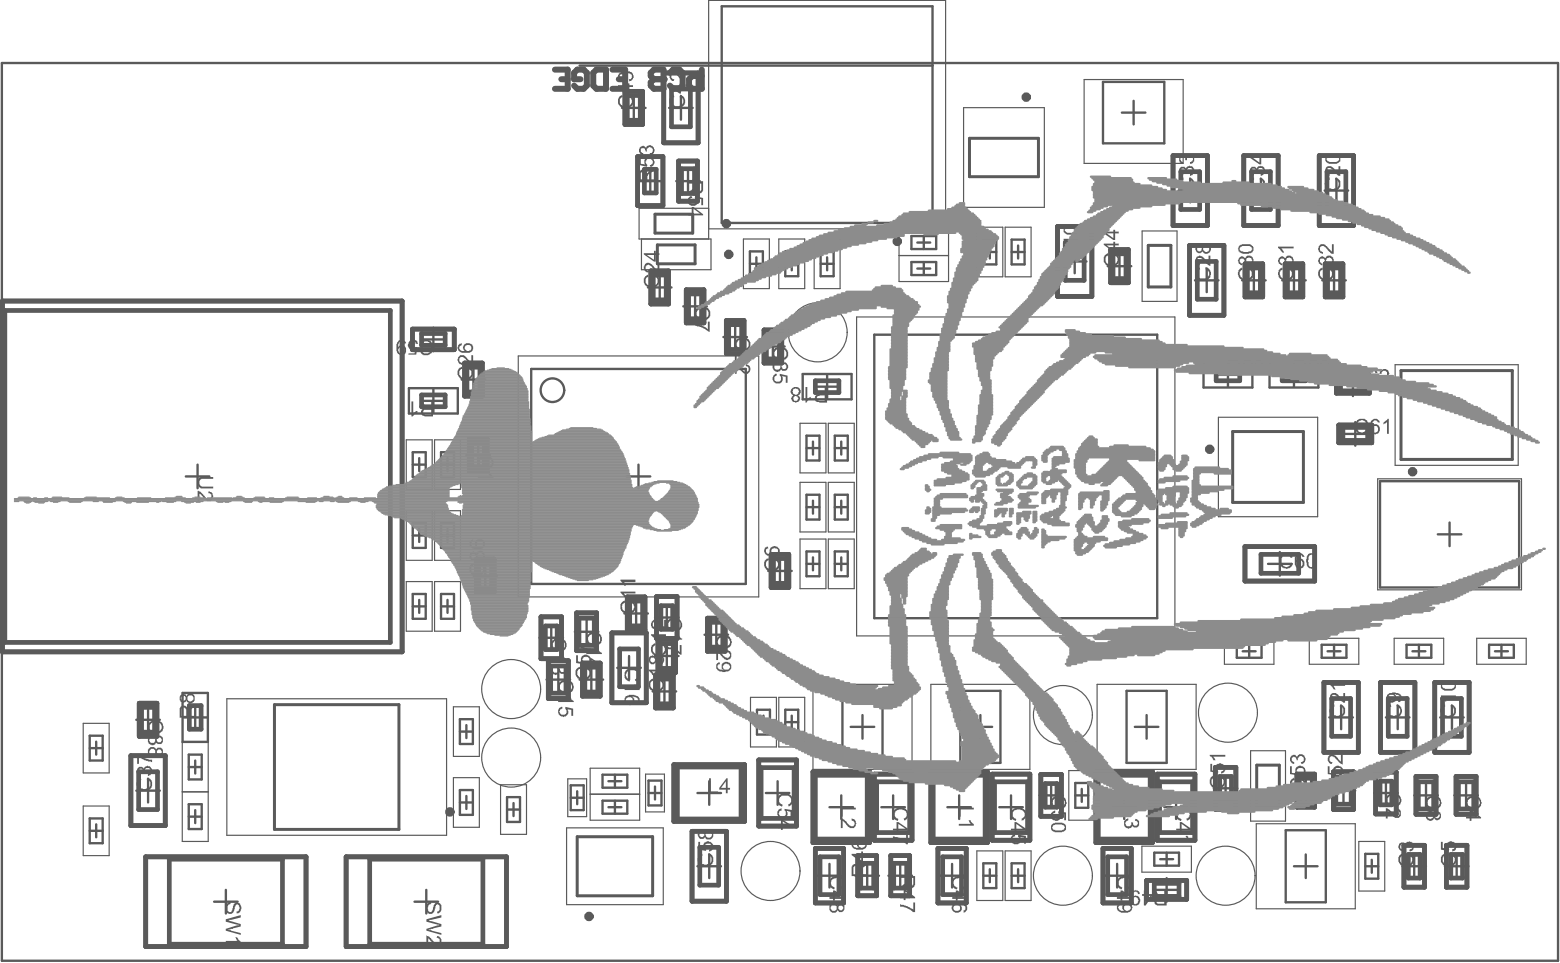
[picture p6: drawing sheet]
<svg xmlns="http://www.w3.org/2000/svg" width="220mm" height="136mm" viewBox="0 0 220 136" stroke-linecap="round" stroke-linejoin="round" font-family="sans-serif">
<g fill="none" stroke="#5a5a5a" stroke-width=".33">
<path d="M81.8 9.3h49.8M87.8 15.2h3.3M89.4 13.6v3.3M94.4 15.2h3.4M96.1 13.6v3.3M101.8 .9h29.8v30.5h-29.8zM155.6 11.6h8.7v8.6h-8.7zM158.3 15.9h3.3M160 14.2v3.3M90.1 25.5h3.3M91.8 23.9v3.3M93.1 38.9v3.3"/>
<path d="M95.4 25.5h3.3M97.1 23.9v3.3M105.8 37.2h1.8M105.8 35.5h1.8v3.5h-1.8zM106.7 36.3v1.8M110.8 37.2h1.8M110.8 35.5h1.8v3.5h-1.8zM111.7 36.3v1.8M115.8 37.2h1.8M115.8 35.5h1.8v3.5h-1.8zM116.7 36.3v1.8M128.6 33.3h3.5v1.8h-3.5z"/>
<path d="M128.6 37h3.5v1.8h-3.5zM129.4 34.2h1.9M129.4 37.9h1.9M130.4 33.3v1.8M130.4 37v1.8M138.8 35.5h1.8M138.8 33.8h1.8v3.5h-1.8zM139.7 34.6v1.9M142.8 35.5h1.8M142.8 33.8h1.8v3.5h-1.8zM143.7 34.6v1.9M150 36.9h3.3"/>
<path d="M151.7 35.2v3.3M156.3 37.5h3.3M158 35.9v3.3M166.3 26.9h3.3M168 25.2v3.3M168.6 39.5h3.3M170.3 37.9v3.3M175.3 39.5h3.3M176.3 26.9h3.3M176.9 37.9v3.3M177.9 25.2v3.3M180.9 39.5h3.4"/>
<path d="M182.6 37.9v3.3M186.6 39.5h3.3M186.9 26.9h3.3M188.2 37.9v3.3M188.6 25.2v3.3M59.5 47.9h3.3M59.5 56.5h3.3M61.2 46.2v3.3M61.2 54.9v3.3M65.1 53.5h3.4M66.8 51.9v3.3M75 52h30.2v30.4h-30.2z"/>
<path d="M91.4 40.5h3.4M96.4 43.2h3.3M98.1 41.5v3.4M102.1 47.5h3.3M103.7 45.9v3.3M107.4 48.9h3.3M109.1 47.2v3.3M115.1 54.5h3.3M116.7 52.9v3.3M123.4 47.2h39.9v40h-39.9zM171.6 52.9h3.3M173.3 51.2v3.3"/>
<path d="M180.9 52.9h3.4M182.6 51.2v3.3M189.2 54.2h3.4M190.9 52.5v3.4M191.2 59.5v3.4M26.2 67.2h3.3M27.9 65.5v3.4M58.2 75.5h1.9M58.2 65.5h1.9M58.2 63.8h1.9v3.5h-1.9zM58.2 73.8h1.9v3.5h-1.9zM59.2 64.6v1.8"/>
<path d="M59.2 74.6v1.8M62.2 75.5h1.9M62.2 65.5h1.9M62.2 73.8h1.9v3.5h-1.9zM62.2 63.8h1.9v3.5h-1.9zM63.1 64.6v1.8M63.1 74.6v1.8M65.8 64.2h3.3M67.5 62.5v3.4M68.5 79.5v3.4M88.4 67.2h3.4M90.1 65.5v3.4"/>
<path d="M110.1 78.9v3.3M113.8 79.5h1.8M113.8 63.2h1.8M113.8 71.5h1.8M113.8 61.4h1.8v3.5h-1.8zM113.8 69.8h1.8v3.5h-1.8zM113.8 77.8h1.8v3.5h-1.8zM114.7 62.3v1.8M114.7 70.6v1.8M114.7 78.6v1.8M117.8 79.5h1.8M117.8 63.2h1.8"/>
<path d="M117.8 71.5h1.8M117.8 61.4h1.8v3.5h-1.8zM117.8 69.8h1.8v3.5h-1.8zM117.8 77.8h1.8v3.5h-1.8zM118.7 62.3v1.8M118.7 70.6v1.8M118.7 78.6v1.8M178.9 79.5h3.4M180.6 77.9v3.3M189.6 61.2h3.3M194.7 67.9h19.7v15h-19.7zM202.9 75.4h3.3"/>
<path d="M204.6 73.7v3.3M20.9 99.9v3.3M27.5 99.5v3.3M58.2 85.5h1.9M58.2 83.8h1.9v3.5h-1.9zM59.2 84.6v1.8M62.2 85.5h1.9M62.2 83.8h1.9v3.5h-1.9zM63.1 84.6v1.8M66.8 81.2h3.3M76.1 89.9h3.4M77.1 95.9h3.4"/>
<path d="M77.8 88.3v3.3M78.8 94.2v3.3M81.1 89.1h3.3M81.8 95.9h3.3M82.8 87.4v3.4M83.4 94.2v3.3M87.1 94.2h3.3M88.1 86.5h3.3M88.8 92.5v3.4M89.8 84.9v3.3M92.1 97.5h3.3M92.4 92.5h3.4"/>
<path d="M92.4 87.1h3.4M93.8 95.9v3.3M94.1 85.4v3.4M94.1 90.9v3.3M99.4 89.5h3.3M101.1 87.9v3.3M108.4 80.5h3.3M118.9 97.4h5.6v10.2h-5.6zM135.5 97.4h5.7v10.2h-5.7zM159 97.4h5.6v10.2h-5.6zM174.5 90.9h3.5v1.9h-3.5zM175.4 91.9h1.8"/>
<path d="M176.3 90.9v1.9M186.5 90.9h3.5v1.9h-3.5zM187.3 91.9h1.9M188.2 90.9v1.9M189.2 99.5v3.3M197.2 99.5v3.3M198.5 90.9h3.5v1.9h-3.5zM199.3 91.9h1.8M200.2 90.9v1.9M204.9 99.5v3.3M210.1 90.9h3.5v1.9h-3.5zM211 91.9h1.8"/>
<path d="M211.9 90.9v1.9M12.7 117.2h1.8M12.7 105.5h1.8M12.7 103.8h1.8v3.5h-1.8zM12.7 115.4h1.8v3.5h-1.8zM13.6 104.6v1.8M13.6 116.3v1.8M19.2 111.5h3.4M19.2 101.5h3.4M20.9 109.8v3.4M25.9 101.2h3.3M26.6 115.2h1.9"/>
<path d="M26.6 108.2h1.9M26.6 113.4h1.9v3.5h-1.9zM26.6 106.4h1.9v3.5h-1.9zM27.5 107.3v1.8M27.5 114.3v1.8M64.9 103.2h1.8M64.9 113.2h1.8M64.9 101.4h1.8v3.5h-1.8zM64.9 111.4h1.8v3.5h-1.8zM65.8 102.3v1.8M65.8 112.3v1.8M71.5 114.2h1.9"/>
<path d="M71.5 112.4h1.9v3.5h-1.9zM72.5 113.3v1.8M80.5 112.5h1.9M80.5 110.8h1.9v3.5h-1.9zM81.4 111.6v1.8M85 109.3h3.5v1.8h-3.5zM85 112.9h3.5v1.9h-3.5zM85.9 113.8h1.8M85.9 110.2h1.8M86.8 109.3v1.8M86.8 112.9v1.9M91.5 111.8h1.8"/>
<path d="M91.5 110.1h1.8v3.5h-1.8zM92.4 110.9v1.9M98.4 111.8h3.3M100.1 110.2v3.3M106.8 101.8h1.8M106.8 100.1h1.8v3.5h-1.8zM107.7 100.9v1.9M108.1 111.8h3.3M109.7 110.2v3.3M110.8 101.8h1.8M110.8 100.1h1.8v3.5h-1.8zM111.7 100.9v1.9"/>
<path d="M117 113.8h3.4M118.7 112.2v3.3M120 102.5h3.4M121.7 100.9v3.3M124.4 113.8h3.3M126 112.2v3.3M133.7 113.8h3.3M135.3 112.2v3.3M136.7 102.5h3.3M138.3 100.9v3.3M141 113.8h3.3M142.7 112.2v3.3"/>
<path d="M146.7 112.2h3.3M148.3 110.5v3.3M151.7 112.2h1.9M151.7 110.4h1.9v3.5h-1.9zM152.6 111.3v1.8M157 113.8h3.3M158.6 112.2v3.3M160.1 102.5h3.4M161.8 100.9v3.3M164.3 113.8h3.3M166 112.2v3.3M171.3 111.2h3.3"/>
<path d="M172.9 109.5v3.3M181.4 117.1h5.7v10.2h-5.7zM182.6 111.5h3.3M184.3 109.8v3.4M187.6 101.2h3.3M187.9 111.5h3.3M189.6 109.8v3.4M193.9 111.8h3.3M195.6 110.2v3.3M195.6 101.2h3.3M199.6 112.2h3.3M201.2 110.5v3.3"/>
<path d="M203.2 101.2h3.3M205.2 112.2h3.3M206.9 110.5v3.3M30.2 127.2h3.3M31.9 125.5v3.3M58.5 127.2h3.3M60.2 125.5v3.3M98.4 122.2h3.3M100.1 120.5v3.3M115.4 123.5h3.3M117 121.8v3.4M120.7 123.5h3.3"/>
<path d="M122.4 121.8v3.4M125.4 123.5h3.3M127 121.8v3.4M132.7 123.5h3.3M134.3 121.8v3.4M138.8 123.5h1.8M138.8 121.8h1.8v3.5h-1.8zM139.7 122.6v1.8M142.8 123.5h1.8M142.8 121.8h1.8v3.5h-1.8zM143.7 122.6v1.8M156 123.5h3.3"/>
<path d="M157.6 121.8v3.4M162.9 120.3h3.5v1.8h-3.5zM163 125.5h3.3M163.7 121.2h1.8M164.6 120.3v1.8M164.6 123.8v3.4M182.6 122.2h3.3M184.3 120.5v3.3M192.7 122.2h1.8M192.7 120.4h1.8v3.5h-1.8zM193.6 121.3v1.8M197.9 122.2h3.3"/>
<path d="M199.6 120.5v3.3M203.9 122.2h3.3M205.6 120.5v3.3"/>
</g>
<g fill="none" stroke="#5a5a5a" stroke-width=".17">
<path d="M136 15.2h11.4v14h-11.4zM153 11.2h14v11.8h-14zM100 32.3h33.4v-32.2h-33.4v33.6M100 29.4h-9.8v4.3h10.1v4.3h-9.8v-4.3M104.9 33.7h3.7v7h-3.7zM109.9 33.7h3.7v7h-3.7zM114.9 33.7h3.6v7h-3.6zM126.9 36h7M126.9 32.4h7v7.3h-7zM137.8 32h3.7v7h-3.7zM141.8 32h3.7v7h-3.7zM161.2 32.6h4.9v9.9h-4.9z"/>
<path d="M73.1 50.2h34v34h-34zM112.9 59.7h3.6v7h-3.6zM116.9 59.7h3.6v7h-3.6zM120.9 44.7h44.9v45h-44.9zM171.9 58.8h14v14.1h-14zM196.9 51.4h17.3v14.2h-17.3zM57.3 62h3.7v7h-3.7zM57.3 72h3.7v7h-3.7zM61.3 72h3.7v7h-3.7zM61.3 62h3.7v7h-3.7zM112.9 68h3.6v7h-3.6zM112.9 76h3.6v7h-3.6z"/>
<path d="M116.9 68h3.6v7h-3.6zM116.9 76h3.6v7h-3.6zM194.4 67.5h20.3v15.7h-20.3zM32 98.6h31v19.2h-31zM57.3 82h3.7v7h-3.7zM61.3 82h3.7v7h-3.7zM64 99.7h3.6v7h-3.6zM105.9 98.4h3.7v6.9h-3.7zM109.9 98.4h3.7v6.9h-3.7zM114.7 96.5h14v12h-14zM131.4 96.5h13.9v12h-13.9zM154.8 96.5h14v12h-14z"/>
<path d="M172.8 90h7v3.7h-7zM184.8 90h6.9v3.7h-6.9zM196.7 90h7v3.7h-7zM208.4 90h7v3.7h-7zM11.7 102h3.7v7h-3.7zM11.7 113.7h3.7v7h-3.7zM25.7 104.7h3.7v14h-3.7zM25.7 111.7h3.7M64 109.7h3.6v7h-3.6zM70.6 110.7h3.7v7h-3.7zM80 116.8h13.6v10.8h-13.6zM80.1 109.8h2.7v5.4h-2.7z"/>
<path d="M83.3 108.3h7v7.4h-7zM83.3 112h7M91.1 109.2h2.7v5.3h-2.7zM150.8 108.7h3.7v7h-3.7zM161.1 119.3h7v3.7h-7zM176.5 105.9h4.9v9.9h-4.9zM177.3 116.2h13.9v12h-13.9zM191.7 118.7h3.7v7h-3.7zM137.8 120h3.7v7h-3.7zM141.8 120h3.7v7h-3.7z"/>
<circle cx="115.4" cy="46.9" r="4.2"/>
<circle cx="72.1" cy="97.2" r="4.2"/>
<circle cx="72.1" cy="106.8" r="4.2"/>
<circle cx="150" cy="100.9" r="4.2"/>
<circle cx="173.3" cy="100.5" r="4.2"/>
<circle cx="108.7" cy="122.8" r="4.2"/>
<circle cx="150" cy="123.5" r="4.2"/>
<circle cx="172.9" cy="123.5" r="4.2"/>
</g>
<path d="M136.8 19.5h9.7v5.4h-9.7zM92.4 30.2h5.4v2.7h-5.4zM92.8 34.5h5.3v2.7h-5.3zM162 34.6h3.2v5.9h-3.2zM197.7 52.3h15.7v12.5h-15.7zM173.9 60.9h10v10h-10zM38.7 99.4h17.6v17.6h-17.6zM81.4 118h10.7v8.3h-10.7zM177.3 107.9h3.2v5.9h-3.2z" fill="none" stroke="#5a5a5a" stroke-width=".42"/>
<path d="M93.6 11.2h-1.3l-.5-.5v-.4l.5-.5h1.3v2.7M94.5 10.3l.5-.5h.9l.4 .5v1.8l-.4 .4h-.9l-.5-.4M99 9.8v2.7h-1.3l-.5-.4v-.9l.5-.5h1.3" fill="none" stroke="#5a5a5a" stroke-width=".85"/>
<circle cx="93.6" cy="11.2" r=".42" fill="#5a5a5a"/>
<path d="M78.3 9.8h1.8v2.7h-1.8M79.2 11.2h.9M81.9 11.2h-.9v-.9l.5-.5h.9l.4 .5v1.8l-.4 .4h-.9l-.5-.4M84.2 9.8h1.3v2.7h-1.3l-.5-.4v-1.8zM86.4 9.8h1.8v2.7h-1.8M87.3 11.2h.9M93.6 11.2h-1.3l-.5 .4v.5l.5 .4h1.3" fill="none" stroke="#5a5a5a" stroke-width=".85"/>
<circle cx="78" cy="55" r="1.66" fill="none" stroke="#5a5a5a" stroke-width=".33"/>
<g fill="none" stroke="#5a5a5a" stroke-width=".67">
<path d="M88.2 12.9h2.5v4.6h-2.5zM93.7 10.3h4.8v9.8h-4.8zM90 22.1h3.5v6.9h-3.5zM91.8 38.2h2.5v4.7h-2.5zM95.8 22.7h2.6v5.7h-2.6zM149.2 31.9h4.9v9.9h-4.9zM156.7 35.2h2.5v4.7h-2.5zM165.5 22h4.9v9.8h-4.9zM167.9 34.6h4.8v9.9h-4.8zM175.5 22h4.9v9.8h-4.9zM175.7 37.2h2.5v4.7h-2.5zM181.3 37.2h2.5v4.7h-2.5z"/>
<path d="M186.2 22h4.8v9.8h-4.8zM187 37.2h2.5v4.7h-2.5zM.3 42.5h56.4v49.4h-56.4zM58.2 46.4h5.9v2.9h-5.9zM65.6 51.2h2.5v4.7h-2.5zM96.8 40.9h2.5v4.6h-2.5zM102.5 45.2h2.5v4.7h-2.5zM107.8 46.5h2.5v4.7h-2.5zM188.6 53h4.6v2.5h-4.6zM188.9 59.9h4.7v2.5h-4.7zM66.2 61.9h2.5v4.6h-2.5zM67.2 78.9h2.5v4.6h-2.5z"/>
<path d="M108.8 78.2h2.5v4.7h-2.5zM175.7 77.1h9.8v4.9h-9.8zM19.6 99.2h2.5v4.6h-2.5zM76.3 87h2.9v5.9h-2.9zM77.4 93.2h2.8v5.3h-2.8zM81.4 86.4h2.8v5.4h-2.8zM82.2 93.5h2.5v4.7h-2.5zM86.3 89.3h4.9v9.8h-4.9zM88.5 84.2h2.5v4.7h-2.5zM92.5 95.2h2.5v4.7h-2.5zM92.6 84.1h2.9v5.9h-2.9zM92.8 90.2h2.5v4.7h-2.5z"/>
<path d="M99.8 87.2h2.5v4.7h-2.5zM186.8 96.3h4.9v9.8h-4.9zM194.8 96.3h4.9v9.8h-4.9zM202.5 96.3h4.8v9.8h-4.8zM18.5 106.6h4.8v9.8h-4.8zM95.1 107.8h10v8h-10zM97.7 117.2h4.8v9.9h-4.8zM107.1 107.2h5.3v9.3h-5.3zM114.7 108.8h8v10h-8zM115.1 119.7h3.9v7.7h-3.9zM123.4 109.2h5.3v9.3h-5.3zM131.4 108.8h7.9v10h-7.9z"/>
<path d="M132.4 119.7h3.9v7.7h-3.9zM140 109.2h5.3v9.3h-5.3zM146.9 109.2h2.9v5.9h-2.9zM154.6 108.8h8v10h-8zM155.6 119.7h4v7.7h-4zM163.3 109.2h5.3v9.3h-5.3zM171.5 108.2h2.9v5.9h-2.9zM183 109.2h2.5v4.6h-2.5zM188.2 108.8h2.8v5.4h-2.8zM194.1 108.9h2.9v5.9h-2.9zM198.1 119.2h2.9v5.9h-2.9zM199.8 109.5h2.8v5.3h-2.8z"/>
<path d="M204.1 119.2h2.9v5.9h-2.9zM205.5 109.5h2.8v5.3h-2.8zM20.6 120.8h22.6v12.7h-22.6zM48.8 120.8h22.7v12.7h-22.7zM121 120.7h2.7v5.6h-2.7zM125.7 120.7h2.7v5.6h-2.7zM161.8 124.2h5.7v2.6h-5.7z"/>
<circle cx="144.8" cy="13.7" r=".33"/>
<circle cx="102.5" cy="31.5" r=".33"/>
<circle cx="102.8" cy="35.9" r=".33"/>
<circle cx="126.6" cy="34" r=".33"/>
<circle cx="170.7" cy="63.4" r=".33"/>
<circle cx="199.3" cy="66.5" r=".33"/>
<circle cx="63.5" cy="114.5" r=".33"/>
<circle cx="83.1" cy="129.3" r=".33"/>
</g>
<g fill="#5a5a5a">
<path d="M28.1 67.4l.2-.1h1.8v.2h-1.3a.56 .56 0 0 0-.7 .5 .56 .56 0 0 0 .6 .6h1.4v.3h-1.3a.81 .81 0 0 1-.9-.4 .81 .81 0 0 1 .2-1z"/>
<path d="M27.9 69.2a2.14 2.14 0 0 1 1.1 1h.1a.45 .45 0 0 0 .6 .1 .45 .45 0 0 0 0-.7h-.3v-.3a.66 .66 0 0 1 .6 .9 .63 .63 0 0 1-.6 .5 .63 .63 0 0 1-.6-.5h-.2l-.2-.5-.3-.1v1.1h-.2z"/>
<path d="M98.3 43.5h.1a1.24 1.24 0 0 1 1.7 .3 1.01 1.01 0 0 1-.2 1.2l-.3 .1v-.2l.1-.1a.71 .71 0 0 0 .1-1 .71 .71 0 0 0-.8-.2 .66 .66 0 0 0-.6 .9l.1 .3 .3 .1v.2a.88 .88 0 0 1-.7-1.3z"/>
<path d="M98.1 45.7l.9 .2 .2 .1 .4 .1 .3 .4v-1.1h.2v1.4h-.1l-1-.7-.9-.1z"/>
<path d="M91.2 38.8h.2l.1 .2a.67 .67 0 0 0-.4 .9 .67 .67 0 0 0 .8 .4 .72 .72 0 0 0 .8-.4 .72 .72 0 0 0-.1-.8l-.3-.1 .1-.3 .1 .1a.94 .94 0 0 1 .5 1.1 .94 .94 0 0 1-1 .6l-.1 .1a1.21 1.21 0 0 1-1-.6 .93 .93 0 0 1 .3-1.2z"/>
<path d="M91.1 37.1h.1a.7 .7 0 0 1 .9 .4l.7 .7v-1.1h.2v1.4l-.3-.1-.8-.8a.48 .48 0 0 0-.6-.2 .48 .48 0 0 0-.2 .6l.4 .2v.2a.66 .66 0 0 1-.6-.4 .66 .66 0 0 1 .1-.7z"/>
<path d="M92.2 90.8l.3-.1v.3a.63 .63 0 0 0-.1 1.1v.1a1.12 1.12 0 0 0 1.4-.4v-.1a.54 .54 0 0 0-.3-.6v-.1h-.2v-.4l.3 .1a1.1 1.1 0 0 1 .5 1l-.2 .5a1.4 1.4 0 0 1-1.4 .3 .91 .91 0 0 1-.6-1v-.4z"/>
<path d="M91.9 89.5h2.1v.2h-1.6l.2 .4v.1h-.2l-.1-.2-.4-.4z"/>
<path d="M92.2 87.4a1.08 1.08 0 0 1 1 .4l.5 .6v-1h.3v1.4h-.3l-.7-.8a.43 .43 0 0 0-.5-.3 .43 .43 0 0 0-.4 .3 .44 .44 0 0 0 .4 .5v.3a.68 .68 0 0 1-.6-.6 .68 .68 0 0 1 .3-.7z"/>
<path d="M79 96.1a1.28 1.28 0 0 1 1.9 .4v.1a.84 .84 0 0 1-.5 1.1l-.1-.3a.59 .59 0 0 0 .4-.5 .59 .59 0 0 0-.3-.6l-.2-.1a.98 .98 0 0 0-1.2 .4v.2a.43 .43 0 0 0 .4 .6v.1h.1l-.1 .2a.45 .45 0 0 1-.5-.3h-.1a1.46 1.46 0 0 1 .1-1.2z"/>
<path d="M78.8 98.8h1.7l-.4-.5h.4l.1 .4 .4 .1v.2h-2.2z"/>
<path d="M79 99.8l.4-.1v.2l-.3 .1a.46 .46 0 0 0-.1 .6 .46 .46 0 0 0 .6 .2 .48 .48 0 0 0 .4-.4 .48 .48 0 0 0-.2-.5v-.2l1.1 .2v1.1h-.3v-.9l-.6-.1h.1a.7 .7 0 0 1-.4 1l-.2 .1-.1-.1a.73 .73 0 0 1-.6-.8z"/>
<path d="M64.8 51.9h.2l.2-.2v.3a.44 .44 0 0 0-.4 .6v.2a1 1 0 0 0 1.7 .1v-.1a.64 .64 0 0 0-.5-.8l.1-.3a.96 .96 0 0 1 .7 1.1 .96 .96 0 0 1-1.1 .8h-.1a1 1 0 0 1-1-1.5z"/>
<path d="M64.9 50.1h.6l.9 1h.1v-1h.3v1.4h-.4l-.2-.3a1.89 1.89 0 0 0-1-.8 .43 .43 0 0 0-.4 .4 .43 .43 0 0 0 .4 .4v.3h-.1v-.1a.6 .6 0 0 1-.5-.5v-.5z"/>
<path d="M143 114.1a1.32 1.32 0 0 1 1.8 .3 .97 .97 0 0 1-.6 1.4v-.4a.61 .61 0 0 0 .4-.6 .61 .61 0 0 0-.6-.5v-.1h-.2a.72 .72 0 0 0-.8 .3 .72 .72 0 0 0 .1 .9l.3 .1-.1 .3a.97 .97 0 0 1-.7-.8 .97 .97 0 0 1 .4-.9z"/>
<path d="M142.8 117.8l.4-.2v.4a.38 .38 0 0 0-.4 .3 .38 .38 0 0 0 .4 .4 .36 .36 0 0 0 .6-.1 .38 .38 0 0 0-.1-.5v-.4l1.1 .2v1.1h-.3v-.9h-.6a.56 .56 0 0 1-.1 .9 .72 .72 0 0 1-1.1-.3v-.6z"/>
<path d="M60.4 127.3l.4-.1v.3a.32 .32 0 0 0-.4 .5h-.1l.1 .5a.31 .31 0 0 0 .4 .1 .31 .31 0 0 0 .2-.3l.1-.1a.86 .86 0 0 1 .8-.9 .91 .91 0 0 1 .3 1.3l-.3 .2h-.2v-.2a.5 .5 0 0 0 .2-.9 .29 .29 0 0 0-.3-.1 .29 .29 0 0 0-.2 .4v.1a.66 .66 0 0 1-.9 .8 1.19 1.19 0 0 1-.3-1.3z"/>
<path d="M60.2 129.7l2.1-.6v.3l-1.9 .4 1.9 .5v.4l-1.5 .4h-.4l1.9 .5v.3l-2.1-.6v-.3l1.8-.5-1.8-.5z"/>
<path d="M60.2 131.9a1.5 1.5 0 0 1 .9 .8l.3 .3a.38 .38 0 0 0 .3 .1 .38 .38 0 0 0 .3-.2l.1-.2h-.1a.34 .34 0 0 0-.4-.4l.2-.3a.67 .67 0 0 1 .5 .9 .67 .67 0 0 1-.9 .4l-1-.9v1h-.2z"/>
<path d="M87.5 13.5l.3-.1 .1 .3a.61 .61 0 0 0-.4 .5 .61 .61 0 0 0 .2 .6 .87 .87 0 0 0 1 .1 .87 .87 0 0 0 .5-.8l-.2-.3-.3-.1v-.3a.97 .97 0 0 1 .7 1.2 .97 .97 0 0 1-1.3 .6 .88 .88 0 0 1-.9-.7v-.5z"/>
<path d="M87.5 10.2h.4l.3 .3a.47 .47 0 0 1 .8-.3 .66 .66 0 0 1 .4 .6 .66 .66 0 0 1-.5 .6l-.1 .1-.1-.3a.35 .35 0 0 0 .5-.5v-.1l-.2-.2a.47 .47 0 0 0-.6 0 .47 .47 0 0 0-.1 .6l-.2-.3a.33 .33 0 0 0-.6-.2 .33 .33 0 0 0 .1 .6v.1h.2v.2a.66 .66 0 0 1-.6-.5 .66 .66 0 0 1 .3-.7z"/>
<path d="M113.7 54.6h.2v1.7l.5-.4v.4l-.4 .1-.2 .4h-.1z"/>
<path d="M187.4 25.1l.2-.1v.4h-.1a.63 .63 0 0 0-.3 .6 .63 .63 0 0 0 .5 .6l.5 .1a.9 .9 0 0 0 .8-.8h-.1l-.1-.4-.4-.2 .1-.3a.93 .93 0 0 1 .6 .8 .93 .93 0 0 1-.4 .9v.1a1.6 1.6 0 0 1-1.4-.1 .95 .95 0 0 1 .1-1.6z"/>
<path d="M187.2 23.5l.2-.1a1.04 1.04 0 0 1 1.1 .6l.4 .5v-1.1h.2v1.4h-.1a1.5 1.5 0 0 1-.9-.8 .49 .49 0 0 0-.4-.3 .49 .49 0 0 0-.5 .3 .32 .32 0 0 0 .3 .5l.1 .3a.68 .68 0 0 1-.6-.5 .68 .68 0 0 1 .2-.7z"/>
<path d="M175.5 50.8h1.1v.2h-.8l-.2 .6a.66 .66 0 0 1 .9 .1 .66 .66 0 0 1 0 .9 .67 .67 0 0 1-.7 .3 .67 .67 0 0 1-.5-.6h.2l.2 .3a.49 .49 0 0 0 .7-.3 .49 .49 0 0 0-.5-.6l-.3 .2h-.2z"/>
<path d="M66.6 79.5l.2-.1 .1 .2a.66 .66 0 0 0-.2 1.1l.1 .1a1.38 1.38 0 0 0 1.3-.1v-.1a.64 .64 0 0 0-.5-1l.1-.2a.89 .89 0 0 1 .8 .9 .89 .89 0 0 1-.9 .9h-.1a1.03 1.03 0 0 1-1.1-.4 1.03 1.03 0 0 1 .1-1.2z"/>
<path d="M66.5 77.9h.2a.45 .45 0 0 1 .6 .2v-.1a.55 .55 0 0 1 .5-.3 .55 .55 0 0 1 .5 .3 .56 .56 0 0 1-.2 1l-.2 .1-.1-.2a.47 .47 0 0 0 .4-.5 .47 .47 0 0 0-.5-.5v.1a.48 .48 0 0 0-.3 .6l-.3-.2a.33 .33 0 0 0-.5-.3 .33 .33 0 0 0 .1 .6v.1h.1v.2a.58 .58 0 0 1-.5-.4v-.4z"/>
<path d="M101.4 89.7l.3-.1a1.1 1.1 0 0 1 1.6 1l-.1 .4-.3 .3-.3 .1v-.3a.66 .66 0 0 0 .4-.7 .66 .66 0 0 0-.6-.5h-.1a.75 .75 0 0 0-.8 .1 .75 .75 0 0 0-.2 .8 .45 .45 0 0 0 .5 .3l-.1 .4a.88 .88 0 0 1-.6-1.1v-.3z"/>
<path d="M101.1 91.7h.1l.2 .1a.42 .42 0 0 1 .4 .4l.5 .5 .2 .1a.38 .38 0 0 0 .5-.2 .38 .38 0 0 0-.2-.5l-.2-.1v-.3h.1a.66 .66 0 0 1 .5 1 .66 .66 0 0 1-1.1 .1l-.8-.8v1.1h-.2z"/>
<path d="M169 37.8l.3-.1 .1 .3a.63 .63 0 0 0-.2 1.1v.1a1.12 1.12 0 0 0 1.4-.4 .6 .6 0 0 0-.5-.8v-.3h.3a1.1 1.1 0 0 1 .5 1.1l-.2 .4a1.23 1.23 0 0 1-1.9 0 1.07 1.07 0 0 1 .1-1.3z"/>
<path d="M168.8 36.2a.9 .9 0 0 1 1.3 .4l.4 .5v-1.1h.3v1.5l-.3-.1-1-.9a.37 .37 0 0 0-.5 0 .37 .37 0 0 0 .1 .6h.3l-.2 .3a.7 .7 0 0 1-.4-1z"/>
<path d="M166.7 25.1l.3-.1v.4a.61 .61 0 0 0-.4 .7 .61 .61 0 0 0 .6 .5v.1l.6-.1a.67 .67 0 0 0 .5-1h-.1v-.1l-.4-.2v-.3a.91 .91 0 0 1 .7 1.1 .85 .85 0 0 1-.7 .8 1.04 1.04 0 0 1-1.2-.3 1.04 1.04 0 0 1-.1-1.2z"/>
<path d="M166.7 23.5a.39 .39 0 0 1 .6 .3l.4-.4a.7 .7 0 0 1 .8 .4 .7 .7 0 0 1-.2 .8l-.4 .2 .1-.3a.4 .4 0 0 0 .2-.7 .4 .4 0 0 0-.6 .1h-.1v.4h-.3a.39 .39 0 0 0 0-.4 .39 .39 0 0 0-.5-.1v.1a.31 .31 0 0 0-.1 .3 .31 .31 0 0 0 .3 .3h.1l-.1 .3-.1-.1a.61 .61 0 0 1-.4-.5 .61 .61 0 0 1 .3-.6z"/>
<path d="M166.6 21.9h.1a.35 .35 0 0 1 .4-.1 .35 .35 0 0 1 .2 .4 .62 .62 0 0 1 .8-.4 .62 .62 0 0 1 .4 .7v.3l-.2 .2-.4 .1v-.3h.3a.42 .42 0 0 0-.2-.8 .42 .42 0 0 0-.5 .6h-.3a.35 .35 0 0 0-.1-.4 .35 .35 0 0 0-.4 .1h-.1l.1 .5h.3l-.1 .3-.2-.1a.72 .72 0 0 1-.1-1z"/>
<path d="M87.9 84.8l.2-.1 .1 .3a.66 .66 0 0 0-.2 1.1l.1 .1a1.38 1.38 0 0 0 1.3-.2 .68 .68 0 0 0-.5-1l.1-.3a.89 .89 0 0 1 .8 .9 .89 .89 0 0 1-.9 .9v.1a1.45 1.45 0 0 1-1.3-.4 1.27 1.27 0 0 1 .2-1.3z"/>
<path d="M87.6 83.4h2.1v.3h-1.6l.2 .4v.1h-.2l-.1-.2-.4-.4z"/>
<path d="M87.6 81.8h2.1v.3h-1.6l.2 .3v.2h-.2l-.1-.3-.4-.4z"/>
<path d="M195.8 112.1a1.28 1.28 0 0 1 1.9 .4v.1a.83 .83 0 0 1-.5 1.1h-.1v-.3h.1a.63 .63 0 0 0 .3-.7 .63 .63 0 0 0-.7-.5h-.1a.71 .71 0 0 0-.8 .3 .71 .71 0 0 0 0 .8l.4 .2-.1 .2a.45 .45 0 0 1-.5-.3h-.1a1.46 1.46 0 0 1 .1-1.2z"/>
<path d="M195.6 114a1.15 1.15 0 0 1 .9 .8h.2a.42 .42 0 0 0 .6 .2 .42 .42 0 0 0-.1-.7h-.1v-.3l.1 .1a.47 .47 0 0 1 .5 .6 .51 .51 0 0 1-.6 .7h-.1a1.29 1.29 0 0 1-.9-.7l-.3-.4v1.1h-.2z"/>
<path d="M67.7 64.5a1.28 1.28 0 0 1 1.9 .3 .8 .8 0 0 1-.5 1.2l-.1 .1v-.3a.68 .68 0 0 0 .3-.8 .68 .68 0 0 0-.8-.4 .38 .38 0 0 0-.6 .1 .63 .63 0 0 0 0 1l.3 .1-.1 .3a.93 .93 0 0 1-.7-1.1z"/>
<path d="M67.4 67.1h1.7l-.3-.5h.3l.1 .3 .4 .3v.2h-2.2z"/>
<path d="M97.4 27.7h.2l.1 .2a.39 .39 0 0 0-.4 .3 .39 .39 0 0 0 .2 .5 .46 .46 0 0 0 .7-.1 .46 .46 0 0 0-.2-.7l.1-.2 1.1 .2v1h-.2v-.8l-.6-.1a.68 .68 0 0 1-.3 1 .68 .68 0 0 1-.9-.3 .4 .4 0 0 1-.1-.6v-.2z"/>
<path d="M94.5 87.3h.1a1.16 1.16 0 0 1 1.6 .5l.1 .1a.88 .88 0 0 1-.6 1v.1l-.1-.3a.62 .62 0 0 0 .4-.6 .62 .62 0 0 0-.4-.6l-.3-.1a.71 .71 0 0 0-.9 .3 .71 .71 0 0 0 .2 .9l.2 .1-.1 .3v-.1a.32 .32 0 0 1-.5-.3h-.1a1.11 1.11 0 0 1 .4-1.3z"/>
<path d="M94.1 90h1.6l-.3-.5h.3l.3 .5h.3v.2h-2.2z"/>
<path d="M94.1 91.2a2.13 2.13 0 0 1 1.3 .5l.5 .3v-1h.3v1.3h-.2l-.3-.2a2.44 2.44 0 0 0-1.4-.5l-.2-.1z"/>
<path d="M90.2 22.3h.2v.8l.6 .1a.67 .67 0 0 1 .4-1 .71 .71 0 0 1 .8 .2 .71 .71 0 0 1 0 .9l-.1 .1-.3 .1-.1-.2h.2v-.1a.28 .28 0 0 0 .2-.2 .28 .28 0 0 0-.1-.3v-.2h-.1a.45 .45 0 0 0-.6 0 .45 .45 0 0 0-.1 .6l.2 .2-.1 .2-1.1-.2z"/>
<path d="M90.4 20.6h.4l.4 .3a.53 .53 0 0 1 .5-.4 .53 .53 0 0 1 .5 .3 .56 .56 0 0 1-.2 .9l-.2 .2-.1-.3a.34 .34 0 0 0 .4-.4 .3 .3 0 0 0-.3-.4v-.1h-.2v.1a.48 .48 0 0 0-.3 .6l-.3-.2a.33 .33 0 0 0-.5-.3 .33 .33 0 0 0 .1 .6v.1h.2v.2a.66 .66 0 0 1-.6-.4 .66 .66 0 0 1 .2-.8z"/>
<path d="M59.7 48l.4-.1a1.05 1.05 0 0 1 1 1.3 .97 .97 0 0 1-1.4 .8l-.5-.4 .3-.2 .1 .1a.6 .6 0 0 0 .9 .3l.1-.1a.95 .95 0 0 0 .1-1.2 .63 .63 0 0 0-.7-.4 .63 .63 0 0 0-.5 .6h-.3a.58 .58 0 0 1 .5-.6z"/>
<path d="M57.9 48h.1a.68 .68 0 0 1 1 .5h-.4a.39 .39 0 0 0-.4-.4 .39 .39 0 0 0-.3 .6 .4 .4 0 0 0 .2 .4 .4 .4 0 0 0 .5-.2l.3 .1-.2 1h-1.1v-.2h.9l.1-.5a.7 .7 0 0 1-.9-.3 .7 .7 0 0 1 .2-.9z"/>
<path d="M94.7 13.6l.4-.1v-.1l.1 .3h-.1a.67 .67 0 0 0 0 1.2 .97 .97 0 0 0 1.3-.5v-.4h-.1a.32 .32 0 0 0-.4-.3l.1-.3a.91 .91 0 0 1 .7 1v.1a.88 .88 0 0 1-.9 .7 1.04 1.04 0 0 1-1.2-.3 1.04 1.04 0 0 1 .1-1.3z"/>
<path d="M94.7 10.2h.3v-.1a1.24 1.24 0 0 1 1.1 .8l.3 .3v-1.1h.2v1.4l-.3-.1-.9-.9a.4 .4 0 0 0-.7 .1 .4 .4 0 0 0 .5 .6l-.2 .2a.7 .7 0 0 1-.4-1z"/>
<path d="M108.2 78.8l.2-.1 .1 .3a.66 .66 0 0 0-.4 .7 .66 .66 0 0 0 .7 .5v.1l.2-.1a.67 .67 0 0 0 .7-.9l-.2-.3h-.2v-.3a.86 .86 0 0 1 .7 .9v.1a1.02 1.02 0 0 1-1.2 .9 .95 .95 0 0 1-.9-.5 .95 .95 0 0 1 .1-1.1z"/>
<path d="M180.9 78.2a1.27 1.27 0 0 1 1.4 .1l.1 .3-.3 .1a.6 .6 0 0 0-.5-.5l-.2 .1a.77 .77 0 0 0-.5 .9 .73 .73 0 0 0 .8 .8l.4-.4 .1-.2 .3 .1a.91 .91 0 0 1-1.2 .6h-.2a1.13 1.13 0 0 1-.5-1.1v-.4z"/>
<path d="M191.5 59.2h.1a1.16 1.16 0 0 1 1.3 .1l.1 .4h-.2a.6 .6 0 0 0-.5-.5l-.3 .1a.77 .77 0 0 0-.5 1 .73 .73 0 0 0 .8 .7l.5-.3v-.3l.3 .1v.1a.98 .98 0 0 1-1.4 .5l-.2-.1a1.45 1.45 0 0 1-.3-1.3z"/>
<path d="M195.3 59.5l.3-.2 .2-.2h.2v2.1h-.3v-1.6l-.5 .2z"/>
<path d="M83.2 89.3l.3-.1a1.06 1.06 0 0 1 1.4 .9l-.1 .5-.3 .4h-.2v-.3a.66 .66 0 0 0 .4-.8 .66 .66 0 0 0-.8-.4h-.1a.68 .68 0 0 0-.7 .3 .68 .68 0 0 0 .1 .8l.3 .1-.1 .4a.94 .94 0 0 1-.5-1.5z"/>
<path d="M82.7 92h1.7l-.3-.5h.3l.2 .4 .3 .2v.1h-2.2z"/>
<path d="M100.1 109.8h.2v1.8h1v.3h-1.2z"/>
<path d="M78.2 90.1l.4-.1a1.11 1.11 0 0 1 1.2 .4 .9 .9 0 0 1-.4 1.4l-.1-.2a.66 .66 0 0 0 .4-.8 .66 .66 0 0 0-.8-.5h-.1a.68 .68 0 0 0-.7 .4 .68 .68 0 0 0 .2 .8l.2 .1-.1 .3v-.1a.86 .86 0 0 1-.6-1.2z"/>
<path d="M77.7 92.8h1.7l-.3-.5h.3l.2 .5 .3 .1v.2h-2.2z"/>
<path d="M78 93.9l.3-.1 .1 .2a.44 .44 0 0 0-.4 .5 .41 .41 0 0 0 .5 .4 .41 .41 0 0 0 .3-.6l.2 .1a.36 .36 0 0 0 .3 .4 .36 .36 0 0 0 .4-.3 .36 .36 0 0 0-.3-.4v-.3a.72 .72 0 0 1 .3 1.2h-.2a.45 .45 0 0 1-.6-.2l-.1 .3a.79 .79 0 0 1-1-.3l-.1-.1v-.5z"/>
<path d="M176.7 25.1l.3-.1v.4h-.1a.62 .62 0 0 0-.4 .7 .62 .62 0 0 0 .6 .5l.3 .1a.86 .86 0 0 0 .9-.8h-.1l-.1-.4-.4-.2 .1-.3a.93 .93 0 0 1 .7 .8 .93 .93 0 0 1-.4 .9v.1a1.6 1.6 0 0 1-1.5-.1 .95 .95 0 0 1 .1-1.6z"/>
<path d="M176.6 23.5h.1a.39 .39 0 0 1 .6 .3h.1a.32 .32 0 0 1 .4-.4h.1a.66 .66 0 0 1 .6 1l-.3 .3-.3 .1 .1-.3a.41 .41 0 0 0 .3-.6 .41 .41 0 0 0-.6-.2l-.1 .1a.38 .38 0 0 0-.1 .5h-.3a.35 .35 0 0 0-.1-.5 .35 .35 0 0 0-.5 .1 .35 .35 0 0 0 .1 .5l.3 .1-.1 .3a.74 .74 0 0 1-.3-1.3z"/>
<path d="M197.6 120.5l.3-.2 .1 .4a.64 .64 0 0 0-.4 .5 .64 .64 0 0 0 .3 .7h.3a.92 .92 0 0 0 1.1-.5l-.1-.5-.4-.3 .1-.3a.96 .96 0 0 1 .6 .9 .96 .96 0 0 1-.6 .9 1.16 1.16 0 0 1-1.6-.6v-.6z"/>
<path d="M197.5 118.9h.2a.42 .42 0 0 1 .6 .1v.1l.2-.4a.72 .72 0 0 1 .9 .2 .72 .72 0 0 1 0 .9l-.1 .2-.4 .1v-.3h.1a.33 .33 0 0 0 .3-.3 .33 .33 0 0 0-.1-.3 .4 .4 0 0 0-.6-.2 .4 .4 0 0 0-.1 .6h-.2v-.2a.36 .36 0 0 0-.5-.3 .36 .36 0 0 0-.2 .5l.3 .2v.3a.7 .7 0 0 1-.4-1.1z"/>
<path d="M203.6 120.5l.3-.2 .1 .3-.1 .1a.6 .6 0 0 0-.1 1 .94 .94 0 0 0 1.4-.2l.1-.3a.44 .44 0 0 0-.4-.5l-.1-.4a.95 .95 0 0 1 .6 1.4v.1a1.28 1.28 0 0 1-2.1-.2v-.7z"/>
<path d="M203.3 118.7h.3v.9l.6 .2a.72 .72 0 0 1 0-.8 .72 .72 0 0 1 .7-.3 .74 .74 0 0 1 .5 1.1l-.1 .2-.4 .1v-.3a.39 .39 0 0 0 .4-.5 .39 .39 0 0 0-.5-.3 .4 .4 0 0 0-.5 .3 .4 .4 0 0 0 .2 .5l-.1 .2-1.1-.2z"/>
<path d="M207.2 112.4a1.4 1.4 0 0 1 1.6 .2l.1 .1a.93 .93 0 0 1-.5 1.4l-.1-.3a.64 .64 0 0 0 .5-.7 .64 .64 0 0 0-.7-.5v-.1h-.2v.1a.68 .68 0 0 0-.8 .9l.1 .2 .4 .1-.1 .3a.92 .92 0 0 1-.5-1.5z"/>
<path d="M88.4 94.4l.4-.1a1.34 1.34 0 0 1 1.4 .4l.1 .3a.86 .86 0 0 1-.6 1.1l-.1-.3 .1-.1a.57 .57 0 0 0 .3-.7 .92 .92 0 0 0-1.3-.3 .6 .6 0 0 0-.3 .6 .6 .6 0 0 0 .5 .5l-.1 .3a.88 .88 0 0 1-.7-.8v-.1v-.4z"/>
<path d="M88.1 97.1h1.7l-.3-.5h.2l.2 .3 .4 .3v.1h-2.2z"/>
<path d="M203.7 99.4h.2v.3a.58 .58 0 0 0-.4 .5 .58 .58 0 0 0 .3 .6v.1l.4 .1 .5-.1a.67 .67 0 0 0 .5-1h-.1v-.1l-.4-.2 .2-.2a.98 .98 0 0 1 .5 1.2 .98 .98 0 0 1-1.1 .6 .97 .97 0 0 1-1-1.3z"/>
<path d="M203.3 98.1h2.1v.2h-1.6l.3 .5v.1h-.3v-.2l-.5-.4z"/>
<path d="M196 99.4h.2l.1 .3a.51 .51 0 0 0-.4 .8 .89 .89 0 0 0 1.2 .4 .64 .64 0 0 0 .5-.6 .64 .64 0 0 0-.4-.6l-.1-.1v-.2a.95 .95 0 0 1 .7 1.3l-.1 .1a1.28 1.28 0 0 1-2.1-.2v-.7z"/>
<path d="M201.6 112.4l.2-.1a1.09 1.09 0 0 1 1.4 .4l.1 .3a.86 .86 0 0 1-.5 1.1h-.1v-.4a.3 .3 0 0 0 .4-.3l.1-.1a.85 .85 0 0 0-.8-.8h-.2v.1a.66 .66 0 0 0-.7 .4 .66 .66 0 0 0 .4 .8h.1l-.2 .3a.92 .92 0 0 1-.4-1.5z"/>
<path d="M32.2 127.3l.3-.1v.3a.52 .52 0 0 0-.4 .8 .45 .45 0 0 0 .5 .3l.3-.6a.62 .62 0 0 1 .7-.7l.2 .2a.78 .78 0 0 1 .3 .7 .78 .78 0 0 1-.6 .6h-.1v-.2h.1a.53 .53 0 0 0 .3-.6 .53 .53 0 0 0-.4-.5l-.3 .4-.1 .5a.6 .6 0 0 1-.6 .5 .6 .6 0 0 1-.5-.7v-.2a.54 .54 0 0 1 .3-.6z"/>
<path d="M31.9 129.7l2.1-.6v.3l-1.8 .4 1.8 .5v.4l-1.1 .2v.1h-.4v.1h-.3l1.8 .5v.3l-2.1-.6v-.3l1.8-.5-1.8-.5z"/>
<path d="M31.9 132.7h1.7l-.2-.1v-.2l-.2-.1v-.1h.3l.1 .3 .4 .3v.2h-2.1z"/>
<path d="M184.8 50.8h1.1v.2h-.8l-.2 .6a.71 .71 0 0 1 1.1 .3 .71 .71 0 0 1-.6 1h-.1a.74 .74 0 0 1-.7-.6h.3a.38 .38 0 0 0 .4 .4 .38 .38 0 0 0 .4-.4 .3 .3 0 0 0 0-.3 .3 .3 0 0 0-.2-.2v-.1h-.4l-.2 .2h-.2z"/>
<path d="M191.3 52.1h.1a.98 .98 0 0 1 1.2 .3l.1 .2-.3 .1a.61 .61 0 0 0-.5-.4 .61 .61 0 0 0-.6 .3 .93 .93 0 0 0 .5 1.4h.3v-.1a.32 .32 0 0 0 .3-.4l.4 .1a.91 .91 0 0 1-1 .6h-.1a1.12 1.12 0 0 1-.8-1.3l.1-.4z"/>
<path d="M194.8 52.2h.1a.68 .68 0 0 1 .8 0 .68 .68 0 0 1 .3 .8l-1 1h1.1v.2h-1.5l.1-.4 .7-.7a.43 .43 0 0 0 .3-.4 .43 .43 0 0 0-.4-.4 .32 .32 0 0 0-.3 .4h-.4z"/>
<path d="M158.6 113.9h2.1v.3h-1.8v1h-.3z"/>
<path d="M158.9 115.5l.3-.1-.1 .4a.41 .41 0 0 0-.3 .5 .41 .41 0 0 0 .6 .2h.1a.38 .38 0 0 0 .1-.6l.3 .1a.35 .35 0 0 0 .2 .5 .35 .35 0 0 0 .4-.2 .35 .35 0 0 0-.1-.4v-.1h-.3l.1-.4 .1 .1a.61 .61 0 0 1 .5 .5 .61 .61 0 0 1-.3 .6v.1h-.2a.34 .34 0 0 1-.5-.2 .58 .58 0 0 1-.6 .4l-.1-.1a.32 .32 0 0 1-.4-.3h-.1v-.3a.39 .39 0 0 1 .3-.6z"/>
<path d="M126.3 114.1a1.79 1.79 0 0 1 1.6 0 1.45 1.45 0 0 1 .2 1.3l-.5 .4-.1-.4a.61 .61 0 0 0 .4-.6 .61 .61 0 0 0-.5-.5v-.1h-.2a.78 .78 0 0 0-.9 .9l.2 .3 .3 .1-.1 .3a.91 .91 0 0 1-.7-1l.1-.5z"/>
<path d="M126 118h.3v.1a2.02 2.02 0 0 1 1.3 .5l.3 .1v-1h.2v1.4h-.2a2.41 2.41 0 0 0-1.6-.8l-.3-.1z"/>
<path d="M135.3 113.9h2.1v.3h-1.8v1h-.3z"/>
<path d="M135.3 116.2h1.7l-.3-.5h.3v.2l.4 .3v.3h-2.1z"/>
<path d="M188 99.4h.3v.3a.59 .59 0 0 0-.4 .5 .59 .59 0 0 0 .3 .6v.1l.3 .1 .5-.1a.67 .67 0 0 0 .6-1h-.1v-.1l-.5-.2 .2-.2a.98 .98 0 0 1 .6 1.2 .98 .98 0 0 1-1.2 .6 .97 .97 0 0 1-.9-1.3z"/>
<path d="M187.9 97.8l.1-.1a.98 .98 0 0 1 1.1 .7l.5 .4v-1.1h.2v1.4a1.22 1.22 0 0 1-.9-.7 .63 .63 0 0 0-1-.3v.1a.4 .4 0 0 0 .1 .6h.3v.3l-.2-.1a.66 .66 0 0 1-.2-1.1z"/>
<path d="M187.7 96.5h2.1v.2h-1.7l.4 .5h-.3l-.2-.3-.3-.3z"/>
<path d="M157.9 123.7a1.79 1.79 0 0 1 1.6 0v.1a.93 .93 0 0 1 0 1.5l-.3 .1-.1-.3a.61 .61 0 0 0 .4-.7 .61 .61 0 0 0-.5-.5 .83 .83 0 0 0-1.1 .4v.2a.34 .34 0 0 0 .2 .5l.3 .2-.2 .2a1 1 0 0 1-.6-1.1l.1-.3z"/>
<path d="M134.5 123.8h.1a1.2 1.2 0 0 1 1.9 .4 .86 .86 0 0 1-.5 1.1l-.1 .1-.1-.2 .2-.2a.39 .39 0 0 0 .2-.6 .59 .59 0 0 0-.6-.5l-.1-.1a.85 .85 0 0 0-1 .9l.2 .3 .4 .2-.1 .2a.95 .95 0 0 1-.6-1.3z"/>
<path d="M127 127.5l.4 .1a2.86 2.86 0 0 1 1.5 .7v-1h.2v1.3h-.3a2.41 2.41 0 0 0-1.6-.7h-.2z"/>
<path d="M117.5 123.6a1.6 1.6 0 0 1 1.4 .2 .96 .96 0 0 1-.3 1.6l-.1-.2a.64 .64 0 0 0 .5-.7 .64 .64 0 0 0-.7-.6v-.1l-.5 .1a.62 .62 0 0 0-.5 .4 .62 .62 0 0 0 .2 .7l.3 .2-.2 .2a1.01 1.01 0 0 1-.1-1.8z"/>
<path d="M98.7 120.5h.2l.1-.2 .1 .4a.61 .61 0 0 0-.4 .6 .61 .61 0 0 0 .6 .6 .83 .83 0 0 0 1.1-.5v-.1a.34 .34 0 0 0-.3-.5l-.2-.2 .2-.3a1 1 0 0 1 .6 1.1 .9 .9 0 0 1-1.1 .8 .98 .98 0 0 1-1-.5 .98 .98 0 0 1 0-1z"/>
<path d="M98.5 118.7h.3v.9l.6 .2a.59 .59 0 0 1-.2-.7 .59 .59 0 0 1 .5-.4h.4a.69 .69 0 0 1 .6 .6 .69 .69 0 0 1-.4 .7l-.2 .1v-.3l.2-.1a.4 .4 0 0 0 .1-.5 .4 .4 0 0 0-.4-.2 .42 .42 0 0 0-.5 .2 .42 .42 0 0 0 .1 .6v.2l-1.1-.2z"/>
<path d="M109.9 112.1a1.28 1.28 0 0 1 1.9 .4 .8 .8 0 0 1-.4 1.2h-.1l-.1-.2a.68 .68 0 0 0 .4-.9 .68 .68 0 0 0-.9-.4 .38 .38 0 0 0-.5 .2 .63 .63 0 0 0-.1 .9l.4 .2-.1 .2a.93 .93 0 0 1-.7-1.1z"/>
<path d="M109.9 114.2l.4-.2v.3h-.2l-.2 .2a.5 .5 0 0 0 .5 .7 .5 .5 0 0 0 .5-.7l-.2-.2v-.2l1.1 .2v1.1h-.2v-.9l-.6-.2a.63 .63 0 0 1-.2 1.1 .76 .76 0 0 1-1-.2 .76 .76 0 0 1 .1-1z"/>
<path d="M91.9 95.8l.2-.1 .1 .3a.67 .67 0 0 0-.4 .8 .67 .67 0 0 0 .8 .4 .66 .66 0 0 0 .8-.4 .66 .66 0 0 0-.4-.8v-.4l.6 .4a1 1 0 0 1-.4 1.4l-.2 .1a1.08 1.08 0 0 1-1.2-.2 1.08 1.08 0 0 1-.2-1.2z"/>
<path d="M91.5 94.4h2.2v.3h-1.7l.4 .5h-.4l-.1-.2-.4-.4z"/>
<path d="M118.7 113.9h2.1v.3h-1.9v1h-.2z"/>
<path d="M118.7 115.4h.2l.3 .2 .4 .5a.63 .63 0 0 0 .9 .4 .52 .52 0 0 0-.3-.8v-.3h.1a.72 .72 0 0 1 .3 1.2 .43 .43 0 0 1-.6 .2l-.3-.2-.7-.8h-.1v1h-.2z"/>
<path d="M166.1 114.2a1.61 1.61 0 0 1 1.6-.2l.1 .1a1.13 1.13 0 0 1 0 1.5l-.3 .2-.1-.4h.2l.2-.2v-.3h.1l-.1-.3a1.02 1.02 0 0 0-1.6-.1 .68 .68 0 0 0 .5 1v.3a.94 .94 0 0 1-.6-1.5z"/>
<path d="M166 118.4h1.6l-.3-.3v-.2h.3l.1 .2 .4 .4v.2h-2.1z"/>
<path d="M58.1 56.6h.2v1.6l.6-.2v.2l-.4 .2-.3 .3h-.1z"/>
<path d="M182.3 109.8l.3-.1 .1 .3h-.1a.6 .6 0 0 0-.2 1h.1a.94 .94 0 0 0 1.1 .1 .59 .59 0 0 0 .4-.6 .59 .59 0 0 0-.4-.5l-.1-.3a.91 .91 0 0 1 .7 .8 .91 .91 0 0 1-.6 1 1.04 1.04 0 0 1-1.3-.2 1.04 1.04 0 0 1-.1-1.4z"/>
<path d="M182 108.1h.3v.9l.6 .1a.72 .72 0 0 1 0-.8 .72 .72 0 0 1 .7-.3 .79 .79 0 0 1 .5 1.3l-.5 .1v-.2a.45 .45 0 0 0 .4-.6 .45 .45 0 0 0-.6-.3 .43 .43 0 0 0-.4 .5l.2 .3-.1 .2-1.1-.1z"/>
<path d="M182.3 106.5h.1a.4 .4 0 0 1 .6 .1v.2a.55 .55 0 0 1 .5-.4 .55 .55 0 0 1 .6 .2 .66 .66 0 0 1-.4 1.1l-.1-.2a.39 .39 0 0 0 .4-.3 .39 .39 0 0 0-.3-.5 .24 .24 0 0 0-.2-.1 .24 .24 0 0 0-.2 .2l-.2 .2v.2h-.1a.4 .4 0 0 0-.3-.4 .4 .4 0 0 0-.4 .1 .38 .38 0 0 0 0 .4 .38 .38 0 0 0 .3 .2v.2h-.1a.7 .7 0 0 1-.4-1z"/>
<path d="M21.1 101.8h.1a1.17 1.17 0 0 1 1.8 .3v.1a.87 .87 0 0 1-.6 1.2v-.3a.54 .54 0 0 0 .4-.4 .54 .54 0 0 0-.2-.6 .45 .45 0 0 0-.5-.2l-.1-.1-.1 .1a.65 .65 0 0 0-.8 .5 .65 .65 0 0 0 .5 .8l-.1 .2a.91 .91 0 0 1-.6-1v-.3z"/>
<path d="M21.1 103.8l.4-.1-.1 .3a.39 .39 0 0 0-.3 .6 .42 .42 0 0 0 .6 .2 .42 .42 0 0 0 .2-.5v-.1l.2 .1a.35 .35 0 0 0 .3 .4 .35 .35 0 0 0 .4-.3 .35 .35 0 0 0-.3-.4h-.1l.2-.2a.66 .66 0 0 1 .2 1.1h-.2a.34 .34 0 0 1-.5-.2l-.1 .1a.48 .48 0 0 1-.6 .3v-.1a.32 .32 0 0 1-.4-.3h-.1v-.6z"/>
<path d="M19.5 109.8h.2l.2-.1v.3a.61 .61 0 0 0-.4 .7 .61 .61 0 0 0 .6 .5 .83 .83 0 0 0 1.1-.4v-.2a.34 .34 0 0 0-.2-.5l-.3-.2 .1-.2a.93 .93 0 0 1 .7 1.1 .9 .9 0 0 1-1 .7h-.1a.98 .98 0 0 1-1-.4 .98 .98 0 0 1 0-1.1z"/>
<path d="M19.6 108.2h.1a.45 .45 0 0 1 .6 .2 .63 .63 0 0 1 1-.2 .68 .68 0 0 1 .2 .8 .68 .68 0 0 1-.6 .4v-.2l.3-.2a.45 .45 0 0 0-.1-.6 .45 .45 0 0 0-.6 0l-.1 .3 .1 .2h-.3a.36 .36 0 0 0-.4-.5 .36 .36 0 0 0-.2 .6l.3 .1v.3l-.1-.1a.66 .66 0 0 1-.3-1.1z"/>
<path d="M19.4 106.4h.2l.9 .6 .5 .1h.5v.4l-.3-.1a3.5 3.5 0 0 1-1.6-.7v1h-.2z"/>
<path d="M81.5 94.2l.3-.2 .1 .4h-.2a.66 .66 0 0 0-.2 .7 .66 .66 0 0 0 .6 .4 .92 .92 0 0 0 1.1-.4l-.1-.6-.4-.2 .1-.3a.96 .96 0 0 1 .6 .9 .96 .96 0 0 1-.6 .9 1.16 1.16 0 0 1-1.6-.6v-.7z"/>
<path d="M81.3 92.4h.3v.9l.5 .1v-.1h-.1a.73 .73 0 0 1 .8-1 .73 .73 0 0 1 .4 1.2v.2l-.4 .1v-.4a.38 .38 0 0 0 .4-.4 .38 .38 0 0 0-.5-.3v-.1v.1a.32 .32 0 0 0-.5 .3l-.1 .1h.1v.2l.2 .1v.3l-1.1-.2z"/>
<path d="M81.3 90.7h.3a2.33 2.33 0 0 0 1.5 .8h.2v.3l-.1-.1a2.7 2.7 0 0 1-1.6-.6v1h-.3z"/>
<path d="M171 109.5l.3-.2 .1 .4h-.1a.64 .64 0 0 0-.1 1.1 1.01 1.01 0 0 0 1.4-.2 .65 .65 0 0 0-.5-1l.1-.3a.96 .96 0 0 1 .7 1.2 .96 .96 0 0 1-1.1 .7h-.1a1.03 1.03 0 0 1-1-1.3h.1v-.2z"/>
<path d="M170.8 107.7h.2v1h.6v-.1h-.1a.71 .71 0 0 1 .4-.9 .71 .71 0 0 1 .9 .5l.1 .1a.74 .74 0 0 1-.6 .8v-.3a.46 .46 0 0 0 .3-.6 .46 .46 0 0 0-.6-.2l-.1 .1a.42 .42 0 0 0 0 .6v.3l-1.1-.2z"/>
<path d="M170.7 106.5h2.2v.2h-1.7l.4 .5h-.4l-.2-.4-.3-.2z"/>
<path d="M104.1 47.7a1.62 1.62 0 0 1 1.3-.1l.1 .1a1.01 1.01 0 0 1-.1 1.7l-.2-.2a.63 .63 0 0 0 .2-1.1v-.1a1.12 1.12 0 0 0-1.5 .3v.1a.54 .54 0 0 0 .4 .7v.1h.2l-.1 .3v-.1h-.2a1.11 1.11 0 0 1-.4-1.3z"/>
<path d="M103.7 49.7l.4 .1 .9 .9a.4 .4 0 0 0 .6-.1 .4 .4 0 0 0-.4-.6l.2-.2a.7 .7 0 0 1 .4 1l-.1 .1-.4 .2a2.14 2.14 0 0 1-1.1-.9l-.3-.2v1.1h-.2z"/>
<path d="M103.7 51.4h.3l.6 .6a.67 .67 0 0 0 1 .3v-.1a.46 .46 0 0 0-.4-.6l.1-.2a.69 .69 0 0 1 .6 .8 .69 .69 0 0 1-.9 .5l-1-1h-.1v1h-.2z"/>
<path d="M187.6 109.8l.3-.1 .1 .3h-.1a.6 .6 0 0 0-.2 1l.2 .2h.2a.98 .98 0 0 0 1.2-.4v-.3a.44 .44 0 0 0-.4-.5l-.1-.3a.91 .91 0 0 1 .8 .8 .91 .91 0 0 1-.7 1 1.04 1.04 0 0 1-1.3-.2 1.04 1.04 0 0 1-.1-1.4z"/>
<path d="M187.4 108.1h.2v.9l.6 .1a.72 .72 0 0 1 0-.8 .72 .72 0 0 1 .7-.3 .79 .79 0 0 1 .5 1.3l-.4 .1v-.2a.45 .45 0 0 0 .3-.6 .45 .45 0 0 0-.6-.3 .43 .43 0 0 0-.4 .5l.2 .3v.2l-1.1-.1z"/>
<path d="M187.6 106.5h.1a.52 .52 0 0 1 .7 0l.4 .4 .1 .2 .3 .4v-1.1h.3v1.4a1.88 1.88 0 0 1-1.1-1l-.4-.1v-.1a.42 .42 0 0 0-.4 .5 .42 .42 0 0 0 .4 .4l-.1 .2a.7 .7 0 0 1-.5-1z"/>
<path d="M150.4 35.1l.3-.1v.4a.61 .61 0 0 0-.4 .6 .61 .61 0 0 0 .5 .6 .85 .85 0 0 0 1.2-.7h-.1v-.3l-.5-.3 .1-.3a.96 .96 0 0 1 .7 1.3l-.1 .2a1.29 1.29 0 0 1-1.9 0v-.1a.73 .73 0 0 1 .1-1.1z"/>
<path d="M156 35.9l.3-.2 .1 .3h-.1a.6 .6 0 0 0-.2 1l.1 .1a.94 .94 0 0 0 1.4-.2l.1-.3a.44 .44 0 0 0-.4-.6l-.1-.3a.95 .95 0 0 1 .7 1.4h-.1a1.28 1.28 0 0 1-2-.1v-.8z"/>
<path d="M109.4 49.1a1.62 1.62 0 0 1 1.6 .1 1.08 1.08 0 0 1-.1 1.5l-.3 .1-.1-.4a.44 .44 0 0 0 .5-.5 .8 .8 0 0 0-1.1-.6 .61 .61 0 0 0-.6 .5 .61 .61 0 0 0 .4 .6l.1 .1-.1 .3a.84 .84 0 0 1-.7-1v-.2z"/>
<path d="M109.2 51.2l.4-.2 .1 .3a.45 .45 0 0 0-.5 .4 .45 .45 0 0 0 .5 .5 .45 .45 0 0 0 .4-.5l-.1-.2 .3 .2a.35 .35 0 0 0 .5 .3 .35 .35 0 0 0 .1-.5l-.3-.1v-.4v.1a.62 .62 0 0 1 .5 .4 .62 .62 0 0 1-.1 .6l-.2 .2a.39 .39 0 0 1-.6-.3v.1a.65 .65 0 0 1-.8 .3 .65 .65 0 0 1-.4-.7z"/>
<path d="M109.4 52.7h.2v.3a.46 .46 0 0 0-.3 .6 .46 .46 0 0 0 .6 .2l.1-.1a.48 .48 0 0 0 0-.7v-.3l1.1 .3v1h-.2v-.9h-.5a.66 .66 0 0 1-.1 .8 .66 .66 0 0 1-.8 .2 .7 .7 0 0 1-.5-.6 .7 .7 0 0 1 .4-.7z"/>
<path d="M186.3 37.8l.3-.1 .1 .3a.67 .67 0 0 0-.4 .8 .67 .67 0 0 0 .8 .5h.1a.67 .67 0 0 0 .7-.4 .67 .67 0 0 0-.2-.8l-.3-.1 .1-.3a.86 .86 0 0 1 .6 1.3 .8 .8 0 0 1-.7 .5 1.05 1.05 0 0 1-1.4-.7l.1-.7z"/>
<path d="M186.3 36.2l.4-.1 .3 .4v-.1a.62 .62 0 0 1 .7-.3 .62 .62 0 0 1 .5 .5v.2a.59 .59 0 0 1-.5 .6l-.1 .1v-.4h.2l.1-.1a.44 .44 0 0 0-.3-.6 .44 .44 0 0 0-.5 .4l.1 .1h-.3v-.3l-.3-.2v.1a.32 .32 0 0 0-.3 .4l.1 .2h.2v.3a.62 .62 0 0 1-.5-.4 .62 .62 0 0 1 .1-.6z"/>
<path d="M186.3 34.4l.7 .1 .9 1v-1.1h.3v1.4a.34 .34 0 0 1-.5-.3h-.1a1.89 1.89 0 0 0-1-.8 .43 .43 0 0 0-.3 .5 .43 .43 0 0 0 .4 .3v.3h-.1a.74 .74 0 0 1-.5-1z"/>
<path d="M180.7 37.8l.2-.1 .1 .3-.1 .1a.69 .69 0 0 0-.2 .9 .69 .69 0 0 0 .8 .3 .68 .68 0 0 0 .8-1h-.1v-.1l-.4-.2 .1-.3a.96 .96 0 0 1 .2 1.7 1.29 1.29 0 0 1-1.6-.2 1.05 1.05 0 0 1 .1-1.3z"/>
<path d="M180.7 36.2l.3-.1 .4 .4a.61 .61 0 0 1 .7-.4 .61 .61 0 0 1 .4 .6l-.1 .6-.5 .2v-.4a.41 .41 0 0 0 .4-.5 .41 .41 0 0 0-.7-.1l-.2 .2 .1 .2h-.2v-.3l-.4-.2v.1a.34 .34 0 0 0-.3 .3 .34 .34 0 0 0 .3 .3v.3a.62 .62 0 0 1-.5-.4 .62 .62 0 0 1 .1-.6z"/>
<path d="M180.3 34.8h2.2v.2h-1.6l.3 .5v.1h-.3l-.2-.4-.4-.3z"/>
<path d="M175 37.8l.3-.1 .1 .3a.67 .67 0 0 0-.4 .8 .67 .67 0 0 0 .8 .5 .67 .67 0 0 0 .7-.3 .67 .67 0 0 0 0-.8v-.1l-.4-.1 .1-.3h.1a.92 .92 0 0 1 .6 1.1 .73 .73 0 0 1-.9 .7v.1a1.17 1.17 0 0 1-1.3-1.1l.1-.4z"/>
<path d="M175 36.2l.4-.1 .3 .4 .1-.1a.48 .48 0 0 1 .3-.4 .48 .48 0 0 1 .5 .2 .71 .71 0 0 1 .3 .8 .71 .71 0 0 1-.6 .5v-.4a.38 .38 0 0 0 .4-.3 .38 .38 0 0 0-.3-.4 .34 .34 0 0 0-.5 .2v.3h-.3v-.3l-.3-.2v.1a.34 .34 0 0 0-.4 .4 .34 .34 0 0 0 .5 .2l-.1 .3a.62 .62 0 0 1-.6-.4 .62 .62 0 0 1 .2-.6z"/>
<path d="M148.7 112.4l.2-.1a1.09 1.09 0 0 1 1.4 .4l.1 .3a.86 .86 0 0 1-.5 1.1h-.1v-.4a.3 .3 0 0 0 .4-.3l.1-.1a.85 .85 0 0 0-.8-.8h-.2v.1a.66 .66 0 0 0-.7 .4 .66 .66 0 0 0 .4 .8h.1l-.2 .3a1.03 1.03 0 0 1-.6-1.2z"/>
<path d="M148.6 114.4l.3-.1v.3a.47 .47 0 0 0-.3 .7 .47 .47 0 0 0 .8 0h.1v-.5l-.2-.1v-.3l1.1 .2v1.1h-.2v-.9l-.6-.1v.1a.4 .4 0 0 1 .1 .6 .61 .61 0 0 1-1 .3l-.1-.1a.82 .82 0 0 1-.2-1z"/>
<path d="M91.3 36l1 .6v-.6zM90.8 35.7h1.5v-.3h.2v.3h.5v.3h-.5v.9h-.2l-1.5-1z"/>
<path d="M64.8 48.5l.4-.1v.3a.43 .43 0 0 0-.4 .4 .43 .43 0 0 0 .4 .4h.5a.53 .53 0 0 1-.4-.5 .53 .53 0 0 1 .4-.5v-.1a.79 .79 0 0 1 1.1 .9l-.1 .1a1.18 1.18 0 0 1-1.3 .4h-.1a.73 .73 0 0 1-.7-.9v-.2zM65.7 48.7a.48 .48 0 0 0 0 .7 .48 .48 0 0 0 .7 0 .48 .48 0 0 0 0-.7h-.1z"/>
<path d="M143.4 116.2v.7h.9zM143.2 115.9h.2l1.4 1v.2h-1.4v.3h-.2v-.3h-.5v-.2h.5z"/>
<path d="M87.6 12.3l1 .6v-.6zM87.2 12h1.4v-.2h.2v.2h.5v.3h-.5v.9h-.2l-1.4-.9z"/>
<path d="M115.4 55.9a.28 .28 0 0 0-.1 .4 .28 .28 0 0 0 .2 .1v.1h.9v-.7zM114.8 54.6h.4l.4 .7 .2 .2h.2v.1h.4v-1h.3v2.2h-1.1v-.1a.51 .51 0 0 1-.6-.2 .51 .51 0 0 1 .1-.6l.1-.2 .4-.1-.4-.3z"/>
<path d="M112.1 55.9l-.2 .3h.1a.3 .3 0 0 0 .2 .3 .3 .3 0 0 0 .4-.2h.1l-.1-.4zM111.8 55.2a.45 .45 0 0 0 .9 0 .45 .45 0 0 0-.9 0zM111.9 54.7l.3-.1a.62 .62 0 0 1 .7 .3 .62 .62 0 0 1-.2 .8l-.1 .1a.48 .48 0 0 1 .3 .5 .48 .48 0 0 1-.4 .4l-.1 .1a.63 .63 0 0 1-.7-.9l.3-.1-.2-.1a.55 .55 0 0 1 0-.9z"/>
<path d="M187.4 22.1v.1a.4 .4 0 0 0-.1 .4 .4 .4 0 0 0 .4 .2h.1a1.17 1.17 0 0 0 1.2-.2v-.1a.59 .59 0 0 0-.6-.5zM187.2 21.9l.5-.2a1.64 1.64 0 0 1 1.3 .3 .64 .64 0 0 1 .1 .7 .64 .64 0 0 1-.5 .4h-.1a1.96 1.96 0 0 1-1.4-.3l-.1-.6z"/>
<path d="M173.5 50.9v.8h.8v-.1a.3 .3 0 0 0 .4-.3 .3 .3 0 0 0-.4-.3v-.1zM173.2 50.8h1.1a.56 .56 0 0 1 .6 .5 .56 .56 0 0 1-.6 .6l.5 .4 .3 .6h-.3l-.3-.5-.4-.4h-.6v.9h-.3z"/>
<path d="M177.5 50.9v.1a.31 .31 0 0 0-.2 .4 .31 .31 0 0 0 .3 .2 .36 .36 0 0 0 .4-.4 .36 .36 0 0 0-.5-.3zM177.4 51.9l-.1 .1a.4 .4 0 0 0 .1 .6 .4 .4 0 0 0 .6-.1 .35 .35 0 0 0 0-.4 .35 .35 0 0 0-.3-.2l-.1-.1zM177.3 50.8a.65 .65 0 0 1 .9 .4v.2a.3 .3 0 0 1-.3 .3 .61 .61 0 0 1 .4 .7 .61 .61 0 0 1-.7 .5 .67 .67 0 0 1-.6-.9l.3-.3-.1-.1a.48 .48 0 0 1 0-.7z"/>
<path d="M66.5 76.2l.3-.1v.2a.4 .4 0 0 0-.3 .4 .4 .4 0 0 0 .3 .4v.1h.5a.67 .67 0 0 1 .1-1.1 .67 .67 0 0 1 1 .4 .52 .52 0 0 1-.1 .7 1.76 1.76 0 0 1-1.7 .1h-.1a.7 .7 0 0 1 0-1.1zM67.4 76.3a.46 .46 0 0 0 .1 .8 .46 .46 0 0 0 .7-.3v-.1a.48 .48 0 0 0-.6-.4z"/>
<path d="M102.2 93.7l-.1 .1a.47 .47 0 0 0 .2 .6 .47 .47 0 0 0 .6-.2l.1-.1a.55 .55 0 0 0-.8-.4zM101.3 93.4h.3v.3h-.2a.46 .46 0 0 0-.1 .6 .46 .46 0 0 0 .6 .1l.2 .1a.64 .64 0 0 1-.3-.7 .64 .64 0 0 1 .6-.5 .68 .68 0 0 1 .8 .7 .68 .68 0 0 1-.8 .7l-.1 .1a1.4 1.4 0 0 1-1.2-.5v-.3a.34 .34 0 0 1 .2-.5z"/>
<path d="M169 34.8a.36 .36 0 0 0 0 .5 .36 .36 0 0 0 .5 0l.1-.2-.1-.1a.26 .26 0 0 0-.1-.2 .26 .26 0 0 0-.3 0zM169.9 34.8v.1a.24 .24 0 0 0-.1 .3 .24 .24 0 0 0 .1 .2 .38 .38 0 0 0 .4 .1 .38 .38 0 0 0 .3-.2 .38 .38 0 0 0 0-.4 .38 .38 0 0 0-.3-.2zM168.9 34.5h.3v-.1l.3 .1 .2 .3 .2-.4a.69 .69 0 0 1 .9 .3 .69 .69 0 0 1-.1 .8 .55 .55 0 0 1-.6 .3 .55 .55 0 0 1-.4-.4 .48 .48 0 0 1-.5 .3 .48 .48 0 0 1-.4-.4h-.1v-.4z"/>
<path d="M98.3 25.9v.7a.35 .35 0 0 0 .3 .4 .35 .35 0 0 0 .4-.4v-.7zM97.1 25.6h2.1v1.1a.56 .56 0 0 1-.5 .6 .56 .56 0 0 1-.6-.4l-.1-.2-.1 .3-.8 .5v-.4l.5-.3 .4-.4v-.5h-.9z"/>
<path d="M97.9 29.4v.7h.9zM97.6 29.2h.3l1.3 1v.2h-1.3v.3h-.3v-.3h-.5v-.3h.5z"/>
<path d="M90.6 24.2l-.2 .2v.9h.7v-.8a.35 .35 0 0 0-.5-.3zM90.4 23.9h.3h.2a.32 .32 0 0 1 .4 .5l.1 .1 .1-.3 .8-.5v.3l-.8 .5-.1 .3v.5h.9v.3h-2.1v-1.2z"/>
<path d="M56.5 48.9v.1a.46 .46 0 0 0-.2 .6 .46 .46 0 0 0 .7 .2v-.3a.44 .44 0 0 0 0-.5 .44 .44 0 0 0-.5-.1zM56.3 48h.1a.65 .65 0 0 1 .9 .4l-.3 .1a.38 .38 0 0 0-.3-.4 .38 .38 0 0 0-.4 .4h-.1v.4a.58 .58 0 0 1 1 .1l.1 .1a.73 .73 0 0 1-.1 .8 .73 .73 0 0 1-.7 .2v-.1a.81 .81 0 0 1-.6-1v-.5z"/>
<path d="M94.9 12.3l1 .6v-.6zM94.5 12h1.4v-.2h.2v.2h.5v.3h-.5v.9h-.2l-1.4-.9z"/>
<path d="M108 77.2l.3-.1 .1 .3a.38 .38 0 0 0-.3 .4 .38 .38 0 0 0 .4 .3v.1h.3v-.1a.69 .69 0 0 1 .5-1.1l.2 .1a.64 .64 0 0 1 .5 .7 .64 .64 0 0 1-.6 .6 1.34 1.34 0 0 1-1.5-.4l-.1-.5zM109 77.4a.42 .42 0 0 0-.1 .5 .42 .42 0 0 0 .5 .2 .38 .38 0 0 0 .4-.4 .38 .38 0 0 0-.4-.3v-.1z"/>
<path d="M183 78.1a.7 .7 0 0 1 1.1 .4h-.3l-.2-.2a.56 .56 0 0 0-.5 .1 .56 .56 0 0 0-.1 .6 .66 .66 0 0 1 .9 0 .66 .66 0 0 1 0 1l-.2 .1a.73 .73 0 0 1-.8-.1 .73 .73 0 0 1-.2-.7v-.7zM183 79.1v.1a.48 .48 0 0 0 0 .6 .48 .48 0 0 0 .6 .2v-.1a.46 .46 0 0 0 .1-.7 .46 .46 0 0 0-.7-.1z"/>
<path d="M184.8 78.3l-.1 .2-.1 .5 .1 .4a.4 .4 0 0 0 .1 .5 .4 .4 0 0 0 .5-.1l.2-.6v-.2h-.1a.47 .47 0 0 0 0-.6 .47 .47 0 0 0-.6-.1zM184.7 78.1a.65 .65 0 0 1 .7 0 .65 .65 0 0 1 .3 .7h.1l-.1 .8a.65 .65 0 0 1-.6 .6 .65 .65 0 0 1-.7-.5v-.1a1.88 1.88 0 0 1 .1-1.3z"/>
<path d="M193.7 59.2a.7 .7 0 0 1 1 .4h-.2a.39 .39 0 0 0-.6-.3l-.1 .2a.44 .44 0 0 0-.2 .6 .64 .64 0 0 1 .8-.2 .64 .64 0 0 1 .3 .8 .7 .7 0 0 1-1.1 .4 1.86 1.86 0 0 1-.2-1.6zM193.7 60.2v.1a.45 .45 0 0 0 0 .6 .45 .45 0 0 0 .7-.1 .48 .48 0 0 0 0-.5 .48 .48 0 0 0-.5-.2z"/>
<path d="M83.5 93.1v.7h1zM83.2 92.8h.3l1.4 1.1v.1h-1.4v.4h-.3v-.4h-.5v-.2h.5z"/>
<path d="M102.4 110.2l-.7 .9h.7zM102.5 109.8h.2v1.3h.3v.3h-.3v.5h-.3v-.5h-.9v-.3z"/>
<path d="M176.8 22.3l.9 .6v-.6zM176.4 22h1.3v-.3h.3v.3h.5v.3h-.5v.9h-.3l-1.3-.9z"/>
<path d="M207.6 114.5v.7h1zM207.4 114.3h.2l1.4 1v.1h-1.4v.4h-.2v-.4h-.5v-.2h.5z"/>
<path d="M88.3 98.2a1.8 1.8 0 0 1 1.9 .1 .62 .62 0 0 1 .1 .7 .62 .62 0 0 1-.6 .4v-.3h.2l.2-.3v-.1h-.1a.32 .32 0 0 0-.4-.4h-.4a.67 .67 0 0 1 .2 .9 .67 .67 0 0 1-.9 .2 .66 .66 0 0 1-.3-1.1zM88.4 98.4v.1a.38 .38 0 0 0 0 .4 .38 .38 0 0 0 .3 .2v.1h.2l.3-.2a.43 .43 0 0 0 0-.5 .43 .43 0 0 0-.5-.2z"/>
<path d="M203.8 96.4a.41 .41 0 0 0-.2 .5 .41 .41 0 0 0 .4 .3h.2a.92 .92 0 0 0 1.1-.4 .59 .59 0 0 0-.6-.5zM203.5 96.2a2.41 2.41 0 0 1 1.8 0 .7 .7 0 0 1 .1 .7 .7 .7 0 0 1-.5 .5 2.07 2.07 0 0 1-1.5-.2l-.1-.4a.38 .38 0 0 1 .2-.5z"/>
<path d="M196.1 98a.47 .47 0 0 0-.2 .6 .47 .47 0 0 0 .5 .2 .44 .44 0 0 0 .4-.5 .57 .57 0 0 0-.7-.3zM195.8 97.9a1.61 1.61 0 0 1 1.9 .1 .6 .6 0 0 1 .1 .6 .6 .6 0 0 1-.5 .4l-.1-.2a.33 .33 0 0 0 .4-.2 .33 .33 0 0 0-.1-.4l-.2-.2-.6-.1 .1 .1a.56 .56 0 0 1 .3 .6 .56 .56 0 0 1-.4 .4 .71 .71 0 0 1-.9-.2 .71 .71 0 0 1 0-.9z"/>
<path d="M202.5 115.1a.35 .35 0 0 0 .7 0 .35 .35 0 0 0-.7 0zM201.6 114.7v.1a.42 .42 0 0 0 .1 .7 .42 .42 0 0 0 .5-.6v-.1a.37 .37 0 0 0-.6-.1zM201.5 114.4h.1a.55 .55 0 0 1 .8 .4v-.1a.53 .53 0 0 1 .7-.2 .53 .53 0 0 1 .2 .7 .48 .48 0 0 1-.4 .5 .48 .48 0 0 1-.5-.3 .61 .61 0 0 1-.6 .4 .61 .61 0 0 1-.6-.5v-.2a.6 .6 0 0 1 .3-.7z"/>
<path d="M182.8 50.9v.8h.7a.39 .39 0 0 0 .4-.1 .39 .39 0 0 0 0-.5l-.3-.2zM182.5 50.8h1.1a.51 .51 0 0 1 .6 .6v.2l-.1 .2-.5 .1 .4 .2 .4 .8h-.3l-.4-.5a.43 .43 0 0 0-.5-.4h-.4v.9h-.3z"/>
<path d="M186.8 50.9a.55 .55 0 0 0 0 1h.1v.1l.1-.1a.45 .45 0 0 0 .4-.4 .45 .45 0 0 0-.3-.5v-.1zM186.6 50.8a.65 .65 0 0 1 .9 .4h.1v.3a1.65 1.65 0 0 1-.2 1.2 .57 .57 0 0 1-.6 .2 .57 .57 0 0 1-.5-.4v-.1h.2l.1 .2a.34 .34 0 0 0 .6 0l.2-.2v-.5a.6 .6 0 0 1-.8 .2 .6 .6 0 0 1-.3-.6v-.5z"/>
<path d="M193.4 52.1h.1a.52 .52 0 0 1 .7 .1l.2 .4h-.3a.38 .38 0 0 0-.4-.3 .38 .38 0 0 0-.3 .3h-.1v.5a.55 .55 0 0 1 .5-.3 .55 .55 0 0 1 .5 .3 .7 .7 0 0 1-.5 1.1 .7 .7 0 0 1-.8-.8 1.33 1.33 0 0 1 .4-1.3zM193.5 53.1a.45 .45 0 0 0-.2 .7 .45 .45 0 0 0 .7 .1 .45 .45 0 0 0 0-.7l-.1-.1z"/>
<path d="M126.8 116.2v.7h1zM126.5 115.9h.3l1.3 1v.2h-1.3v.3h-.3v-.3h-.5v-.2h.5z"/>
<path d="M163.4 126.8v.1a.32 .32 0 0 0-.2 .4 .32 .32 0 0 0 .4 .2h.7v-.7zM162.7 125.6h.4l.3 .5v.2l.3 .2h.6v-.9h.3v2.1h-1a.58 .58 0 0 1-.7-.3 .58 .58 0 0 1 .2-.7l.3-.2-.2-.1z"/>
<path d="M161.7 126.4v.9l.6-.9zM161.4 125.6h.3v.5h.9v.3l-.9 1.3h-.3v-1.3h-.2v-.3h.2z"/>
<path d="M159.9 126.6v.1a.45 .45 0 0 0 0 .7 .45 .45 0 0 0 .7-.1v-.1a.33 .33 0 0 0-.1-.5 .33 .33 0 0 0-.5-.1zM159.9 125.6h.1a.6 .6 0 0 1 .8 .4v.1h-.2v-.1a.4 .4 0 0 0-.5-.2 .4 .4 0 0 0-.3 .5l-.1 .3 .2-.2a.64 .64 0 0 1 1 .5 .66 .66 0 0 1-.3 .7 .66 .66 0 0 1-.8-.1h-.1a1.28 1.28 0 0 1-.1-1.4z"/>
<path d="M158.4 125.8v.7h1zM158.1 125.6h.3l1.4 1v.2h-1.4v.2h-.3v-.2h-.5v-.3h.5z"/>
<path d="M158.8 127.6a.46 .46 0 0 0 0 .8 .46 .46 0 0 0 .7-.2 .3 .3 0 0 0 0-.3 .3 .3 0 0 0-.2-.2v-.1zM157.7 127.5l.4-.1v.2l-.2 .2a.56 .56 0 0 0 .1 .6 .56 .56 0 0 0 .6 .1 .63 .63 0 0 1-.1-.9 .63 .63 0 0 1 .9-.1 .32 .32 0 0 1 .3 .4h.1a.92 .92 0 0 1-1.2 .8 .8 .8 0 0 1-1-.9z"/>
<path d="M135.1 125.8v.7h1zM134.9 125.6h.2l1.4 1v.2h-1.4v.2h-.2v-.2h-.5v-.3h.5z"/>
<path d="M134.6 127.5l.7-.2 .1 .1a.88 .88 0 0 1 1.1 .6v.3l-.3 .3-.2 .1v-.3a.31 .31 0 0 0 .3-.3 .31 .31 0 0 0-.2-.3 .43 .43 0 0 0-.6-.2 .64 .64 0 0 1 .1 .8 .64 .64 0 0 1-.7 .3 .63 .63 0 0 1-.6-.5 .63 .63 0 0 1 .3-.7zM134.8 127.6v.1a.39 .39 0 0 0-.3 .5 .39 .39 0 0 0 .5 .3 .39 .39 0 0 0 .5-.2 .39 .39 0 0 0-.1-.5l-.2-.2z"/>
<path d="M128.2 123.8v.9l.1 .2 .3 .1 .3-.3v-.9zM127 123.6h2.1v1.2h-.1a.43 .43 0 0 1-.5 .5 .43 .43 0 0 1-.5-.5h-.1v-.1l-.2 .3-.7 .4v-.3l.7-.4 .2-.4v-.5h-.9z"/>
<path d="M127.8 125.8v.6h.9zM127.5 125.5h.3l1.3 1v.2h-1.3v.2h-.3v-.2h-.5v-.3h.5z"/>
<path d="M120.6 122.1l-.2 .2v1h.7v-.9h-.1v-.2zM120.3 122l.3-.1a.39 .39 0 0 1 .6 .2h.1l.1 .4a.3 .3 0 0 1 .3-.4l.6-.4v.3l-.6 .4-.3 .3v.6h.9v.3h-2.1v-1.4z"/>
<path d="M120.6 120.7l.9 .7v-.7zM120.2 120.4h1.3v-.3h.3v.3h.5v.3h-.5v.9h-.3l-1.3-1z"/>
<path d="M120.3 118.7l.4-.2v.2a.38 .38 0 0 0-.4 .5 .38 .38 0 0 0 .5 .3v.1h.4a.6 .6 0 0 1-.3-.7 .6 .6 0 0 1 .6-.4 .69 .69 0 0 1 .7 .3 .69 .69 0 0 1 0 .8 1.9 1.9 0 0 1-1.8 .1l-.2-.4zM121.4 118.7l-.1 .1a.45 .45 0 0 0 0 .6 .45 .45 0 0 0 .6 .1 .42 .42 0 0 0 .2-.6 .42 .42 0 0 0-.6-.2z"/>
<path d="M117.8 125.8v.7h.9zM117.6 125.6h.2l1.4 1v.2h-1.4v.2h-.2v-.2h-.6v-.3h.6z"/>
<path d="M118.5 127.7a.35 .35 0 0 0-.2 .4 .35 .35 0 0 0 .4 .3 .36 .36 0 0 0 .3-.5 .36 .36 0 0 0-.5-.2zM117.3 127.7v.1a.42 .42 0 0 0 .2 .6 .42 .42 0 0 0 .6-.3 .42 .42 0 0 0-.5-.5zM117.2 127.5l.4-.1a.38 .38 0 0 1 .4 0 .38 .38 0 0 1 .1 .3h.1a.49 .49 0 0 1 .6-.3 .49 .49 0 0 1 .4 .6 .55 .55 0 0 1-.3 .6 .55 .55 0 0 1-.7-.1v-.2a.63 .63 0 0 1-.8 .4 .63 .63 0 0 1-.4-.8z"/>
<path d="M98.9 117.4v.1a.32 .32 0 0 0-.1 .4 .32 .32 0 0 0 .4 .1 .32 .32 0 0 0 .1-.4l-.1-.2zM99.7 117.4l-.1 .1a.46 .46 0 0 0 .2 .6 .46 .46 0 0 0 .6-.1v-.1a.43 .43 0 0 0-.1-.6 .43 .43 0 0 0-.6 .1zM98.8 117.1h.1a.38 .38 0 0 1 .4 0 .38 .38 0 0 1 .2 .4 .61 .61 0 0 1 .7-.5 .61 .61 0 0 1 .5 .7v.2a.63 .63 0 0 1-.6 .5 .63 .63 0 0 1-.6-.3 .5 .5 0 0 1-.6 .2 .5 .5 0 0 1-.4-.4v-.3z"/>
<path d="M110.5 115.9v.6h1zM110.2 115.6h.3l1.4 .9v.3h-1.4v.2h-.3v-.2h-.5v-.3h.5z"/>
<path d="M91.9 92.8a.36 .36 0 0 0 .1 .6h.2a.38 .38 0 0 0 .2-.5 .38 .38 0 0 0-.5-.1zM92.7 92.8a.45 .45 0 0 0 0 .6 .45 .45 0 0 0 .5 .1v-.1a.39 .39 0 0 0 .3-.6h-.1a.48 .48 0 0 0-.7 0zM91.8 92.5h.2v-.1l.4 .1 .1 .3a.59 .59 0 0 1 .8-.4l.1 .1a.68 .68 0 0 1 .3 .8 .68 .68 0 0 1-.7 .5l-.3-.1-.2-.2v-.2v.1a.44 .44 0 0 1-.5 .3 .44 .44 0 0 1-.4-.4h-.1v-.4z"/>
<path d="M166.7 116.2v.7h1zM166.5 115.9h.2l1.4 1v.2h-1.4v.3h-.2v-.3h-.5v-.2h.5z"/>
<path d="M59.8 57.8l-.1 .3a.42 .42 0 0 0 .4 .4h.7v-.7zM59.2 56.6h.4l.4 .7 .3 .2h.5v-.9h.3v2.1h-1.2l-.1-.1a.44 .44 0 0 1-.4-.5 .44 .44 0 0 1 .4-.5v-.1h.2l-.3-.2z"/>
<path d="M22.3 105.7v.1a.32 .32 0 0 0-.1 .4 .32 .32 0 0 0 .5 .1 .32 .32 0 0 0 0-.4l-.1-.2zM21.3 105.6v.1a.41 .41 0 0 0-.1 .6 .41 .41 0 0 0 .6 0 .41 .41 0 0 0-.1-.6v-.1zM21.2 105.4h.3a.43 .43 0 0 1 .6 .4 .45 .45 0 0 1 .3-.4 .45 .45 0 0 1 .5 .3 .58 .58 0 0 1-.3 .9h-.4l-.2-.2a.5 .5 0 0 1-.9 .2l-.1-.1a.82 .82 0 0 1 .1-1.1z"/>
<path d="M25.7 99.9h-.1v1.1h.7v-1l-.3-.2zM25.5 99.6l.4-.1a.6 .6 0 0 1 .6 .5v.1l.4-.4 .6-.3v.3l-1 .7v.6h1v.2h-2.1v-1.3z"/>
<path d="M25.7 98.2a.34 .34 0 0 0 0 .6 .34 .34 0 0 0 .5-.4 .34 .34 0 0 0-.5-.2zM26.6 98.1a.45 .45 0 0 0 0 .7 .45 .45 0 0 0 .7-.3 .46 .46 0 0 0-.6-.4zM25.6 97.9l.3-.1v.1h.3l.2 .3a.3 .3 0 0 1 .3-.4l.2-.1a.76 .76 0 0 1 .6 .7 .76 .76 0 0 1-.5 .8 .78 .78 0 0 1-.7-.4 .43 .43 0 0 1-.4 .3 .43 .43 0 0 1-.5-.3v-.2a.6 .6 0 0 1 .2-.7z"/>
<path d="M150.5 33.9l.9 .7v-.7zM150.1 33.7h1.3v-.3h.3v.3h.5v.2h-.5v1h-.3l-1.3-1z"/>
<path d="M150.5 32.1l-.1 .1a.32 .32 0 0 0-.1 .3 .32 .32 0 0 0 .2 .2l.3 .1a1.44 1.44 0 0 0 1.2-.2 .44 .44 0 0 0-.5-.5l-.1-.1zM150.2 32h.1a1.65 1.65 0 0 1 1.7 0 .64 .64 0 0 1 .2 .6 .64 .64 0 0 1-.5 .5h-.3a1.64 1.64 0 0 1-1.2-.3l-.1-.1z"/>
<path d="M156.2 34.6l.9 .7v-.7zM155.8 34.4h1.3v-.3h.3v.3h.5v.2h-.5v.9h-.3l-1.3-1z"/>
<path d="M156.2 32.9l.9 .7v-.7zM155.8 32.7h1.3v-.3h.3v.3h.5v.2h-.5v.9h-.3l-1.3-.9z"/>
<path d="M175.1 34.8a.37 .37 0 0 0-.2 .4 .37 .37 0 0 0 .5 .3 1.24 1.24 0 0 0 1.3-.3 .67 .67 0 0 0-.9-.5zM175 34.5l.5-.1a1.22 1.22 0 0 1 1.4 .5 .76 .76 0 0 1-.8 .9 1.96 1.96 0 0 1-1.3-.3l-.1-.5z"/>
<path d="M148.7 116.4l-.2 .2a.34 .34 0 0 0 .4 .4v.1h.3a.92 .92 0 0 0 1.1-.3 .59 .59 0 0 0-.6-.5zM148.5 116.2l.5-.2a1.96 1.96 0 0 1 1.3 .3 .62 .62 0 0 1 .1 .6 .62 .62 0 0 1-.5 .4l-.1 .1a1.96 1.96 0 0 1-1.4-.3l-.1-.6z"/>
</g>
<g fill="none" stroke="#5a5a5a" stroke-width=".67">
<path d="M88.2 12.9h2.5v4.6h-2.5zM88.5 13.5h1.8v3.5h-1.8zM93.7 10.3h4.8v9.8h-4.8zM94.8 12.6h2.6v5.3h-2.6zM90 22.1h3.5v6.9h-3.5zM90.9 23.9h1.7v3.3h-1.7zM91.8 38.2h2.5v4.7h-2.5zM92.2 38.8h1.8v3.5h-1.8zM95.8 22.7h2.6v5.7h-2.6zM96.2 23.8h1.8v3.5h-1.8zM149.2 31.9h4.9v9.9h-4.9zM150.3 34.2h2.7v5.3h-2.7z"/>
<path d="M156.7 35.2h2.5v4.7h-2.5zM157.1 35.8h1.8v3.5h-1.8zM165.5 22h4.9v9.8h-4.9zM166.6 24.2h2.7v5.3h-2.7zM167.9 34.6h4.8v9.9h-4.8zM169 36.9h2.6v5.3h-2.6zM175.5 22h4.9v9.8h-4.9zM175.7 37.2h2.5v4.7h-2.5zM176 37.8h1.9v3.5h-1.9zM176.6 24.2h2.7v5.3h-2.7zM181.3 37.2h2.5v4.7h-2.5zM181.7 37.8h1.8v3.5h-1.8z"/>
<path d="M186.2 22h4.8v9.8h-4.8zM187 37.2h2.5v4.7h-2.5zM187.3 24.2h2.6v5.3h-2.6zM187.3 37.8h1.9v3.5h-1.9zM.3 42.5h56.4v49.4h-56.4zM.7 43.8h54.4v46.8h-54.4zM58.2 46.4h5.9v2.9h-5.9zM59.5 47h3.3v1.7h-3.3zM59.5 55.7h3.3v1.7h-3.3zM65.6 51.2h2.5v4.7h-2.5zM65.9 51.8h1.8v3.5h-1.8zM96.8 40.9h2.5v4.6h-2.5z"/>
<path d="M97.2 41.5h1.8v3.5h-1.8zM102.5 45.2h2.5v4.7h-2.5zM102.8 45.8h1.9v3.5h-1.9zM107.8 46.5h2.5v4.7h-2.5zM108.1 47.1h1.9v3.5h-1.9zM115.1 53.7h3.3v1.7h-3.3zM171.6 52h3.3v1.7h-3.3zM180.9 52h3.4v1.7h-3.4zM188.6 53h4.6v2.5h-4.6zM188.9 59.9h4.7v2.5h-4.7zM189.2 53.3h3.5v1.8h-3.5zM66.2 61.9h2.5v4.6h-2.5z"/>
<path d="M66.6 62.4h1.8v3.5h-1.8zM67.2 78.9h2.5v4.6h-2.5zM67.6 79.4h1.8v3.5h-1.8zM108.8 78.2h2.5v4.7h-2.5zM109.1 78.8h1.9v3.5h-1.9zM175.7 77.1h9.8v4.9h-9.8zM177.9 78.2h5.4v2.7h-5.4zM189.5 60.3h3.5v1.8h-3.5zM19.6 99.2h2.5v4.6h-2.5zM20 99.8h1.8v3.5h-1.8zM26.7 99.5h1.7v3.3h-1.7zM76.3 87h2.9v5.9h-2.9z"/>
<path d="M77 88.3h1.6v3.3h-1.6zM77.4 93.2h2.8v5.3h-2.8zM77.7 93.9h2.2v3.9h-2.2zM81.4 86.4h2.8v5.4h-2.8zM81.7 87.2h2.2v3.8h-2.2zM82.2 93.5h2.5v4.7h-2.5zM82.5 94.1h1.9v3.5h-1.9zM86.3 89.3h4.9v9.8h-4.9zM87.4 91.5h2.7v5.4h-2.7zM88.5 84.2h2.5v4.7h-2.5zM88.9 84.8h1.8v3.5h-1.8zM92.5 95.2h2.5v4.7h-2.5z"/>
<path d="M92.6 84.1h2.9v5.9h-2.9zM92.8 90.2h2.5v4.7h-2.5zM92.8 95.8h1.9v3.5h-1.9zM93.2 90.8h1.8v3.5h-1.8zM93.3 85.4h1.6v3.4h-1.6zM99.8 87.2h2.5v4.7h-2.5zM100.2 87.8h1.8v3.5h-1.8zM186.8 96.3h4.9v9.8h-4.9zM187.9 98.5h2.7v5.3h-2.7zM194.8 96.3h4.9v9.8h-4.9zM195.9 98.5h2.7v5.3h-2.7zM202.5 96.3h4.8v9.8h-4.8z"/>
<path d="M203.6 98.5h2.6v5.3h-2.6zM18.5 106.6h4.8v9.8h-4.8zM19.6 108.8h2.6v5.4h-2.6zM95.1 107.8h10v8h-10zM95.6 108.2h9v7.3h-9zM97.7 117.2h4.8v9.9h-4.8zM98.7 119.5h2.7v5.3h-2.7zM107.1 107.2h5.3v9.3h-5.3zM107.4 108.3h4.7v7.1h-4.7zM114.7 108.8h8v10h-8zM115.1 119.7h3.9v7.7h-3.9zM115.1 109.3h7.3v9h-7.3z"/>
<path d="M123.4 109.2h5.3v9.3h-5.3zM123.7 110.3h4.7v7.1h-4.7zM131.4 108.8h7.9v10h-7.9zM131.7 109.3h7.3v9h-7.3zM132.4 119.7h3.9v7.7h-3.9zM140 109.2h5.3v9.3h-5.3zM140.3 110.3h4.7v7.1h-4.7zM146.9 109.2h2.9v5.9h-2.9zM147.5 110.5h1.7v3.3h-1.7zM154.6 108.8h8v10h-8zM155 109.3h7.3v9h-7.3zM155.6 119.7h4v7.7h-4z"/>
<path d="M163.3 109.2h5.3v9.3h-5.3zM163.6 110.3h4.7v7.1h-4.7zM171.5 108.2h2.9v5.9h-2.9zM172.1 109.5h1.7v3.3h-1.7zM183 109.2h2.5v4.6h-2.5zM183.3 109.8h1.9v3.5h-1.9zM188.2 108.8h2.8v5.4h-2.8zM188.5 109.6h2.2v3.8h-2.2zM194.1 108.9h2.9v5.9h-2.9zM194.7 110.2h1.7v3.3h-1.7zM198.1 119.2h2.9v5.9h-2.9zM199.8 109.5h2.8v5.3h-2.8z"/>
<path d="M200.1 110.3h2.2v3.8h-2.2zM204.1 119.2h2.9v5.9h-2.9zM205.5 109.5h2.8v5.3h-2.8zM205.8 110.3h2.2v3.8h-2.2zM20.6 120.8h22.6v12.7h-22.6zM23.9 121.2h16v12h-16zM48.8 120.8h22.7v12.7h-22.7zM52.2 121.2h15.9v12h-15.9zM115.7 120.8h2.7v5.4h-2.7zM121 120.7h2.7v5.6h-2.7zM121.5 121.8h1.8v3.5h-1.8zM125.7 120.7h2.7v5.6h-2.7z"/>
<path d="M126.1 121.8h1.8v3.5h-1.8zM133 120.8h2.7v5.4h-2.7zM156.3 120.8h2.7v5.4h-2.7zM161.8 124.2h5.7v2.6h-5.7zM162.9 124.6h3.5v1.8h-3.5zM198.7 120.5h1.7v3.3h-1.7zM204.7 120.5h1.7v3.3h-1.7z"/>
</g>
<path d="M.3 8.9h219.6v126.6h-219.6zM57.7 54.7h6.9v3.6h-6.9zM113.3 52.7h6.9v3.6h-6.9zM169.8 51.1h6.9v3.6h-6.9zM179.1 51.1h6.9v3.6h-6.9zM25.8 97.7h3.5v6.9h-3.5z" fill="none" stroke="#5a5a5a" stroke-width=".33"/>
<g fill="none" stroke="#8c8c8c" stroke-width=".17">
<path d="M64.9 59.9h9.9M65 59.6h9.8M65 59.7h9.8M65 59.8h9.8M65.1 59.4h9.7M65.1 59.5h9.7M65.2 59h9.5M65.2 59.1h9.6M65.2 59.2h9.6M65.2 59.3h9.6M65.4 58.7h9.3M65.4 58.8h9.3"/>
<path d="M65.4 58.9h9.3M65.5 58.6h9.2M65.6 58.3h9.1M65.6 58.5h9.1M65.7 58.1h9M65.7 58.2h9M65.8 57.9h8.9M65.8 58h8.9M65.9 57.7h8.8M65.9 57.8h8.8M66 57.5h8.6M66 57.6h8.6"/>
<path d="M66.1 57.3h8.5M66.1 57.4h8.5M66.2 57h8.4M66.2 57.1h8.4M66.2 57.2h8.4M66.3 56.6h8.2M66.3 56.7h8.3M66.3 56.8h8.3M66.3 56.9h8.3M66.4 56h8.1M66.4 56.1h8.1M66.4 56.2h8.1"/>
<path d="M66.4 56.3h8.1M66.4 56.4h8.1M66.4 56.5h8.1M66.5 55.3h8M66.5 55.4h8M66.5 55.5h8M66.5 55.6h8M66.5 55.7h8M66.5 55.8h8M66.6 54.9h7.8M66.6 55h7.8M66.6 55.1h7.9"/>
<path d="M66.6 55.2h7.9M66.7 54.4h7.5M66.7 54.5h7.6M66.7 54.6h7.6M66.7 54.7h7.6M66.7 54.8h7.7M66.8 54.1h7.2M66.8 54.2h7.3M66.8 54.3h7.3M66.9 53.9h7M66.9 54h7.1M67 53.7h6.8"/>
<path d="M67 53.8h6.9M67.1 53.5h6.7M67.1 53.6h6.7M67.2 53.3h6.5M67.3 53.2h6.4M67.4 53.1h6.2M67.5 53h6M67.6 52.9h5.8M67.7 52.8h5.6M67.8 52.7h5.4M68 52.6h5M68.2 52.5h4.7"/>
<path d="M68.3 52.4h4.4M68.5 52.3h4M68.8 52.2h3.5M69.1 52.1h3M69.4 52h2.4M70.1 51.9h1.1M2 70.3h90.1M2 70.4h90.2M2 70.5h90.3M2 70.6h90.4M2 70.7h.7M2.6 70.2h1.7"/>
<path d="M2.7 70.1h1.4M3.4 70.7h1.1M3.5 70.8h.8M3.7 70.9h.4M4.7 70.2h.5M4.7 70.7h2M4.9 70.8h1.4M5.5 70.9h.7M6.3 70.2h.4M7.1 70.7h1.4M7.3 70.2h2.4M7.4 70.1h1.3"/>
<path d="M7.5 70.8h.7M9.6 70.7h2M9.8 70.8h1.6M11.9 70.2h3.5M12.1 70.1h1.5M13.2 70.7h.7M14.5 70.7h1.8M14.6 70.8h1.3M16.3 70.2h1.2M16.5 70.1h.7M17.4 70.7h5.3M17.6 70.8h1"/>
<path d="M17.8 70.9h.7M19.3 70.8h1.7M19.4 70.2h1.9M22.1 70.8h.3M22.9 70.7h1.9M23.3 70.2h2.9M23.6 70.8h.9M24.7 70.1h1M24.9 70h.7M25.6 70.7h3.1M26.1 70.8h1.2M26.3 70.9h.6"/>
<path d="M27.2 70.2h1.7M27.5 70.1h.7M27.7 70.8h.5M29.3 70.2h3.4M30.5 70.7h2.1M30.7 70.8h.8M31.8 70.8h.5M32.9 70.2h1.6M33.3 70.1h1M33.4 70h.7M34.4 70.7h1.2M34.6 70.8h.9"/>
<path d="M35.8 70.2h1.6M36 70.1h1.3M36.4 70.7h3.6M36.7 70.8h.3M38 70.2h.6M38.1 70.8h1.7M40.3 70.2h1.9M40.5 70.1h1.6M42.1 70.7h2.6M43.2 70.8h1.3M43.4 70.2h1.3M45.1 70.7h.5"/>
<path d="M45.3 70.2h1.9M45.6 70.1h1.4M45.7 70h.7M46.6 70.7h.6M47.4 70.2h1.1M47.5 70.7h1.9M47.6 70.1h.7M47.7 70.8h1.5M47.8 70h.4M49.3 70.2h1.1M50.6 70.7h1.3M50.9 70.8h.6"/>
<path d="M51.4 70.2h1.6M52.6 70.7h10.5M52.8 70.8h10.1M52.9 70.9h10M53.1 71.3h10.1M53.1 71.4h10.1M53.1 71.5h10.1M53.1 71.6h10.1M53.2 71h9.8M53.2 71.2h9.9M53.2 71.7h10.1M53.2 71.8h10.1"/>
<path d="M53.3 69.7h10.1M53.3 69.8h10.1M53.3 69.9h10.1M53.3 70h10.1M53.3 70.1h10.1M53.3 70.2h38.7M53.3 71.9h10M53.4 69.5h10M53.4 69.6h10M53.4 72h10M53.5 69.4h9.9M53.5 72.1h9.9"/>
<path d="M53.6 69.3h9.8M53.7 69.2h9.7M53.7 72.2h9.8M53.8 72.3h9.8M53.9 69.1h9.5M53.9 72.4h9.9M54 69h9.4M54.1 72.5h9.9M54.2 68.9h9.2M54.3 72.6h10M54.4 68.8h9.1M54.5 68.7h9.2"/>
<path d="M54.7 72.7h9.9M55 68.6h8.9M55.3 72.8h9.6M55.5 68.4h8.7M55.5 72.9h36.2M55.7 73h36M55.9 68.3h8.7M56.6 73.1h35M56.8 73.2h34.8M57 68.2h7.8M57 73.3h34.6M57.2 68.1h31.9"/>
<path d="M57.2 73.4h34.3M57.5 68h31.6M57.5 73.5h34M57.7 73.7h33.9M57.8 67.9h31.3M57.8 73.8h33.8M57.9 67.8h31.2M57.9 73.9h33.7M58 74h33.7M58.1 67.7h31M58.1 74.1h31.3M58.2 67.6h30.8"/>
<path d="M58.2 74.2h31.1M58.3 67.5h30.7M58.3 74.3h31M58.4 67.4h30.6M58.4 74.4h30.8M58.5 67.3h30.5M58.5 74.5h30.7M58.6 67.2h30.4M58.7 67.1h30.2M58.7 74.6h30.4M58.8 67h30.1M58.8 74.7h30.3"/>
<path d="M58.9 66.9h30M58.9 74.8h30.2M59 74.9h30.1M59.1 66.8h29.8M59.1 75h29.9M59.2 66.7h29.5M59.2 75.1h29.8M59.3 66.6h29.4M59.3 75.2h29.7M59.4 66.5h29.3M59.5 75.3h29.5M59.6 66.4h29.1"/>
<path d="M59.6 75.4h29.4M59.8 66.3h28.9M59.8 75.5h29.1M60.1 66.2h28.5M60.1 75.6h28.8M60.3 66.1h28.3M60.4 75.7h28.5M60.5 65.9h28.1M60.6 75.8h28.3M60.7 65.8h27.8M60.8 65.7h27.7M60.9 75.9h27.8"/>
<path d="M61 65.6h27.5M61.1 65.5h27.3M61.1 76h27.6M61.2 76.2h27.5M61.3 65.4h27.1M61.3 76.3h27.3M61.4 65.3h27M61.4 76.4h27.2M61.5 65.2h26.8M61.6 65.1h26.7M61.6 76.5h27M61.7 65h26.6"/>
<path d="M61.7 76.6h26.8M61.8 64.9h26.4M61.8 76.7h26.7M61.9 64.8h26.3M61.9 76.8h26.5M62 64.7h26.2M62 76.9h26.4M62.1 64.6h26M62.1 77h26.2M62.2 64.5h25.9M62.2 77.1h26.1M62.3 64.4h25.7"/>
<path d="M62.3 77.2h26M62.4 64.3h25.6M62.4 77.3h25.9M62.4 77.4h25.8M62.5 64.2h25.5M62.5 77.5h25.6M62.7 64.1h25.2M62.7 77.6h25.4M62.8 63.9h25M62.8 64h25.1M62.8 77.7h25.2M62.9 63.8h24.9"/>
<path d="M62.9 77.8h25.1M62.9 77.9h25M63 63.6h24.6M63 63.7h24.7M63 78h24.9M63.1 63.4h24.5M63.1 78.1h24.8M63.2 63.2h24.2M63.2 63.3h24.3M63.2 78.2h24.7M63.2 78.3h24.6M63.3 63.1h24.1"/>
<path d="M63.3 78.4h24.5M63.3 78.5h24.5M63.4 62.9h23.9M63.4 63h24M63.4 78.7h24.3M63.5 62.8h23.8M63.5 78.8h24.2M63.6 62.6h23.6M63.6 62.7h23.6M63.6 78.9h24M63.6 79h24M63.7 62.4h23.3"/>
<path d="M63.7 62.5h23.4M63.7 79.1h23.9M63.7 79.2h11.3M63.8 62.3h11.2M63.8 79.3h11.1M63.8 79.4h11.2M63.9 62.1h11.1M63.9 62.2h11.1M63.9 79.5h11.1M64 61.9h11M64 62h11M64 79.6h11"/>
<path d="M64 79.7h11M64.1 61.7h10.9M64.1 61.8h10.9M64.1 79.8h10.9M64.2 61.6h10.8M64.2 79.9h10.8M64.3 61.4h10.7M64.3 61.5h10.7M64.4 61.1h10.6M64.4 61.2h10.6M64.4 61.3h10.6M64.5 60.8h10.5"/>
<path d="M64.5 60.9h10.5M64.6 60.6h10.3M64.6 60.7h10.3M64.6 70.1h27.3M64.6 70.7h33.8M64.6 70.8h33.9M64.7 60.4h10.2M64.7 60.5h10.2M64.7 70h27.2M64.8 60.1h10.1M64.8 60.2h10.1M64.8 60.3h10.1"/>
<path d="M64.8 70.9h.3M64.9 60h9.9M64.9 69.9h.1M65 72.8h26.8M65.1 68.2h24M65.1 68.3h24.1M65.1 68.4h24.1M65.1 68.6h24.1M65.1 68.7h24.1M65.1 68.8h24.2M65.1 72.7h26.8M65.2 68.9h26.5"/>
<path d="M65.2 69h26.4M65.2 69.1h26.4M65.2 69.2h26.3M65.2 69.3h26.3M65.2 69.4h26.3M65.2 69.5h26.4M65.2 69.6h26.4M65.2 69.9h26.6M65.2 71.9h33.3M65.2 72h33.3M65.2 72.1h27.3M65.2 72.2h27.1"/>
<path d="M65.2 72.3h27M65.2 72.4h26.9M65.2 72.5h26.8M65.2 72.6h26.8M65.4 69.7h26.3M65.4 69.8h26.3M65.4 70.9h33.1M65.4 71.3h33.2M65.4 71.4h33.2M65.4 71.5h33.2M65.4 71.6h33.2M65.4 71.7h33.1"/>
<path d="M65.4 71.8h33.1M65.5 71h33M65.5 71.2h33.1M75.2 62.3h11.8M75.2 79.2h12.3M75.4 62.2h11.5M75.4 79.3h12.1M75.5 62.1h11.3M75.5 79.4h12M75.6 79.5h11.8M75.8 62h10.9M75.9 79.6h11.4"/>
<path d="M76 61.9h10.6M76 79.7h11.3M76.2 61.8h10.4M76.2 79.8h11M76.3 79.9h10.9M76.5 61.7h10M76.9 61.6h9.5M77.2 61.5h9.1M77.4 61.4h8.7M78.2 61.3h7.7M78.4 61.2h7.4M78.6 61.1h7.1"/>
<path d="M78.8 60.9h6.7M79 60.8h6.3M79.2 60.7h5.9M79.4 60.6h5.6M79.9 60.5h4.9M80.3 60.4h3.9M80.5 60.3h3.2M89.6 68.8h2.1M89.8 68.7h2.1M89.8 74.1h2M90.1 74.2h1.8M90.2 68.6h1.8"/>
<path d="M90.4 74.3h1.6M90.5 68.4h1.6M90.7 74.4h1.5M90.8 68.3h1.5M90.8 74.5h1.6M91 68.2h1.6M91.1 74.6h1.6M91.6 68.1h1.4M91.8 74.7h1.4M92 68h3.9M92.3 67.9h3.2M92.3 74.8h3.4"/>
<path d="M92.7 72.1h5.7M92.7 74.9h2.1M92.8 67.8h2.2M92.9 70.6h5.5M92.9 72.2h5.5M93.1 70.5h5.3M93.1 72.3h5.3M93.2 70.4h5.2M93.3 70.3h5.1M93.3 72.4h5.1M93.4 72.5h4.9M93.5 70.2h4.8"/>
<path d="M93.5 72.6h4.8M93.6 70.1h4.7M93.6 72.7h4.6M93.7 70h4.5M93.7 72.8h4.5M93.7 74.7h2.3M93.8 69.9h4.4M93.8 72.9h4.3M93.9 69.8h4.2M93.9 73h4.2M94 68.1h2.3M94 69.7h4.1"/>
<path d="M94 73.1h4M94.2 69.6h3.8M94.2 73.2h3.8M94.3 69.5h3.7M94.3 73.3h3.6M94.4 69.3h3.5M94.4 69.4h3.5M94.4 73.4h3.4M94.4 74.6h1.9M94.5 68.2h2M94.5 69.2h3.3M94.5 73.5h3.3"/>
<path d="M94.5 73.7h3.2M94.6 68.3h2.2M94.6 69h3M94.6 69.1h3.1M94.6 73.8h3M94.6 73.9h2.9M94.6 74.5h2M94.7 68.4h2.3M94.7 68.6h2.4M94.7 68.7h2.6M94.7 68.8h2.7M94.7 68.9h2.8"/>
<path d="M94.7 74h2.7M94.7 74.1h2.6M94.7 74.2h2.4M94.7 74.3h2.3M94.7 74.4h2.1M64.2 80h10.8M64.3 80.1h10.7M64.3 80.2h10.7M64.4 80.3h10.6M64.4 80.4h10.6M64.5 80.5h10.5M64.5 80.6h10.5"/>
<path d="M64.5 80.7h10.4M64.6 80.8h10.3M64.6 80.9h10.3M64.7 81h10.2M64.7 81.1h10.2M64.8 81.3h10.1M64.8 81.4h10.1M64.9 81.5h10M64.9 81.6h10M64.9 81.7h10M65 81.8h9.9M65 81.9h9.9"/>
<path d="M65 82h9.9M65.1 82.1h9.7M65.1 82.2h9.7M65.2 82.3h9.6M65.2 82.4h9.6M65.2 82.5h9.6M65.4 82.6h9.4M65.4 82.7h9.4M65.4 82.8h9.4M65.5 82.9h9.3M65.5 83h9.3M65.6 83.1h9.1"/>
<path d="M65.6 83.2h9.1M65.7 83.3h9M65.7 83.4h9M65.8 83.5h8.9M65.8 83.6h8.9M65.9 83.8h8.8M65.9 83.9h8.8M66 84h8.7M66 84.1h8.7M66.1 84.2h8.6M66.1 84.3h8.5M66.2 84.4h8.4"/>
<path d="M66.2 84.5h8.4M66.3 84.6h8.3M66.3 84.7h8.3M66.3 84.8h8.3M66.4 84.9h8.1M66.4 85h8.1M66.4 85.1h8M66.4 85.2h8M66.5 85.3h7.9M66.5 85.4h8M66.5 85.5h8M66.5 85.6h8"/>
<path d="M66.5 85.7h8M66.5 85.8h8M66.5 85.9h8M66.5 86h8M66.6 86.1h7.9M66.6 86.3h7.9M66.6 86.4h7.8M66.6 86.5h7.8M66.6 86.6h7.8M66.6 86.7h7.7M66.7 86.8h7.6M66.7 86.9h7.6"/>
<path d="M66.7 87h7.6M66.7 87.1h7.6M66.7 87.2h7.5M66.8 87.3h7.4M66.8 87.4h7.3M66.8 87.5h7.2M66.9 87.6h7.1M66.9 87.7h7M67 87.8h6.9M67.1 87.9h6.7M67.1 88h6.6M67.2 88.1h6.5"/>
<path d="M67.2 88.2h6.5M67.3 88.3h6.3M67.4 88.4h6.1M67.5 88.5h5.9M67.6 88.6h5.7M67.7 88.8h5.6M67.8 88.9h5.4M68 89h5M68.2 89.1h4.7M68.3 89.2h4.5M68.6 89.3h4.1M68.8 89.4h3.7"/>
<path d="M69.2 89.5h3.1M69.8 89.6h2.2M70.6 89.7h1.1M76.5 80h10.6M76.7 80.1h10.3M76.9 80.2h10M77.2 80.3h9.6M77.5 80.4h9.2M77.7 80.5h8.9M77.9 80.6h8.6M78.2 80.7h8.1M78.6 80.8h7.5"/>
<path d="M78.8 80.9h7.1M79 81h6.8M79.4 81.1h6.1M79.7 81.3h5.6M79.9 81.4h5.1M80.2 81.5h4.5M80.5 81.6h3.9M80.8 81.7h3.3M81.2 81.8h2.5M81.5 81.9h1.5"/>
</g>
<g fill="none" stroke="#8c8c8c" stroke-width=".33">
<path d="M103.4 39.9h1.9M103.8 39.7h2.7M104.2 39.5h2.7M104.7 39.3h2.7M105.1 39.1h2.9M105.3 38.9h3.5M105.7 38.7h3.7M106.1 38.5h4M106.3 38.2h4M106.5 37.8h4.6M106.5 38h4.2M106.9 37.6h4.8"/>
<path d="M107.2 37.4h5.1M107.6 37.2h5.2M108 37h5.4M108.4 36.8h5.6M108.8 36.6h5.6M109.2 36.4h5.9M109.4 36.2h6.1M109.9 36h6.2M110.1 35.8h6.6M110.5 35.5h7M111.1 35.3h7.1M111.5 35.1h7.3"/>
<path d="M112.1 34.9h7.3M112.6 34.7h7.4M113 34.5h8.1M113.4 34.3h8.7M113.8 34.1h9.2M114.2 33.9h9.6M114.6 33.7h10.4M115.3 33.5h11.2M115.7 33.3h11.8M116.3 33h11.2M116.9 32.8h17.9M117.8 32.6h22"/>
<path d="M118.4 32.4h21M119.2 32.2h19.8M120 32h18.8M120.7 31.8h1.4M121.7 31.6h.6M122.5 31.4h.7M123.4 31.2h.4M123.8 31.8h14.5M124.8 31.6h13.5M125.7 31.4h12.6M126.1 31.2h12.2M126.5 31h11.6"/>
<path d="M126.7 30.8h11.2M126.9 30.5h10.8M127.3 30.3h10.2M127.5 30.1h9.8M128.4 29.9h8.5M130.4 33h1.9M131.1 29.7h5.6M133.8 29.5h2.7M134.4 29.3h1.9M134.4 39.9h3.1M134.6 39.3h3.3M134.6 39.5h3.3"/>
<path d="M134.6 39.7h3.1M134.8 29.1h1.3M134.8 38.5h3.5M134.8 38.7h3.3M134.8 38.9h3.3M134.8 39.1h3.1M135 28.9h1.1M135 37.8h3.6M135 38h3.6M135 38.2h3.3M135.2 37.4h3.6M135.2 37.6h3.6"/>
<path d="M135.4 28.7h.7M135.4 32.8h4.6M135.4 37h3.6M135.4 37.2h3.6M135.6 33h4.8M135.6 35.1h4.2M135.6 35.3h4.2M135.6 35.5h4M135.6 36.6h3.6M135.6 36.8h3.4M135.8 33.3h4.8M135.8 33.5h5"/>
<path d="M135.8 33.7h5M135.8 34.1h4.6M135.8 34.3h4.6M135.8 34.5h4.4M135.8 34.7h4.4M135.8 34.9h4.2M135.8 36.2h3.6M135.8 36.4h3.4M136.1 33.9h4.5M136.1 35.8h3.5M136.1 36h3.3M146.5 39.9h3.1"/>
<path d="M146.7 39.5h3.3M146.7 39.7h3.1M146.9 39.1h3.3M146.9 39.3h3.1M147.1 38.7h3.3M147.1 38.9h3.1M147.3 38.5h3.1M147.5 38.2h3.1M147.7 38h2.9M147.9 37.8h2.9M148.1 37.6h2.9M148.3 37.2h2.9"/>
<path d="M148.3 37.4h2.7M148.5 37h2.7M148.7 36.8h2.7M148.9 36.6h2.8M149.2 36.4h3.5M149.4 36.2h3.5M149.6 35.8h3.7M149.6 36h3.5M149.8 35.5h3.7M150 35.1h3.9M150 35.3h3.7M150.2 34.9h3.9"/>
<path d="M150.4 34.5h4.2M150.4 34.7h4M150.6 34.3h4.2M150.8 33.9h4.4M150.8 34.1h4.2M151 33.5h4.6M151 33.7h4.4M151.2 33h4.6M151.2 33.3h4.4M151.4 32.8h4.6M151.7 32.4h4.7M151.7 32.6h4.5"/>
<path d="M151.9 32.2h4.5M151.9 36.6h.4M151.9 36.8h.2M152.1 32h4.5M152.3 31.8h4.5M152.5 31.6h4.6M152.9 31.4h4.4M153.1 31.2h4.4M153.5 29.9h.6M153.5 31h4.2M153.7 29.7h.9M153.9 24.9h2.7"/>
<path d="M153.9 29.3h1.7M153.9 29.5h1.3M153.9 30.8h4M154.1 25.1h5.5M154.1 26.4h9.2M154.1 26.6h9.8M154.1 26.8h10.4M154.1 29.1h2.1M154.4 25.3h5.4M154.4 26h6.4M154.4 26.2h8.1M154.4 27h27.8"/>
<path d="M154.4 27.2h28.2M154.4 27.4h32.6M154.4 27.6h33M154.4 27.8h33.4M154.4 28.7h12M154.4 28.9h2.4M154.4 30.5h3.7M154.6 25.5h5.2M154.6 25.8h5.4M154.6 28h33.4M154.6 28.3h34.1M154.6 28.5h34.9"/>
<path d="M154.8 30.3h3.5M155 30.1h3.5M155.4 29.9h3.3M155.8 29.7h3.3M156.2 29.5h3.6M156.6 29.3h4.2M157.1 28.9h7.2M157.1 29.1h5.4M162 25.1h2.5M162.3 25.3h3.7M162.7 25.5h4.1M163.3 25.8h6"/>
<path d="M164.1 26h15.2M164.8 26.2h15.3M165.4 26.4h15.4M166.4 26.6h14.8M167 26.8h14.8M172.7 25.8h3.5M173.9 25.5h.4M174.7 28.7h15.4M175.1 28.9h15.6M178.1 29.1h13.1M179.7 29.3h11.9M180.8 29.5h11.2"/>
<path d="M181.8 26.4h2.1M182 26.6h2.5M182.2 29.7h10.2M182.4 26.8h2.9M182.6 27h3.4M183.1 27.2h3.5M184.9 29.9h7.7M186.2 30.1h6.8M187.2 30.3h6.5M188 30.5h6.7M188.7 30.8h6.6M189.5 31h6.4"/>
<path d="M190.3 31.2h5.9M191 31.4h5.6M191.6 31.6h5.2M192.2 31.8h5M192.6 32h5M193.2 32.2h4.6M193.7 32.4h4.1M194.3 32.6h3.7M194.9 32.8h3.3M195.5 33h3.4M195.9 33.3h3.4M196.6 33.5h3.1"/>
<path d="M197.2 33.7h3.1M197.8 33.9h2.9M198.4 34.1h2.7M198.9 34.3h2.7M199.5 34.5h2.5M199.9 34.7h2.5M200.3 34.9h2.3M200.7 35.1h2.3M201.1 35.3h2.3M201.6 35.5h2M201.8 35.8h2.3M202.4 36h2.1"/>
<path d="M202.8 36.2h1.9M203.2 36.4h1.7M203.6 36.6h1.7M203.8 36.8h1.7M204.3 37h1.4M204.7 37.2h1.2M205.1 37.4h1M205.5 37.6h1M205.9 37.8h.9M206.3 38h.7M206.8 38.2h.4M207.2 38.5h.2"/>
<path d="M98 57.2h.4M98 57.4h.2M98.2 57h.4M98.4 43.5h.4M98.4 56.6h.8M98.4 56.8h.4M98.6 43.2h.6M98.6 56.4h.9M98.8 56h1.1M98.8 56.2h.9M99 43h.7M99 55.7h1.1"/>
<path d="M99.2 55.5h1.1M99.5 42.8h.6M99.5 55.3h1M99.7 42.6h.6M99.7 55.1h1M99.9 54.7h1.4M99.9 54.9h1M100.1 42.4h.6M100.1 54.5h1.4M100.3 42.2h.6M100.3 54.3h1.4M100.5 42h.8"/>
<path d="M100.5 54.1h1.5M100.7 41.8h1M100.7 53.9h1.5M100.9 53.7h1.5M101.1 41.6h1.1M101.1 53.5h1.5M101.3 41.4h1.5M101.3 53.2h1.5M101.5 53h1.5M101.7 41.2h1.5M101.7 52.6h1.7M101.7 52.8h1.5"/>
<path d="M102 52.4h1.8M102.2 41h1.4M102.2 52.2h1.8M102.4 40.7h1.4M102.4 52h1.8M102.6 40.5h1.6M102.6 51.8h2.1M102.8 40.3h1.9M102.8 51.6h2.1M103 51.4h2.1M103.2 40.1h1.7M103.4 51.2h2.1"/>
<path d="M103.6 51h2.1M104 50.7h1.9M104.2 50.5h2.1M104.4 50.3h2.1M104.7 50.1h2.2M104.9 49.9h2.3M105.1 49.7h2.5M105.3 49.5h2.7M105.7 49.3h2.5M105.9 49.1h2.7M106.1 48.9h2.7M106.3 48.7h2.9"/>
<path d="M106.5 48.5h3.1M106.7 48.2h3.4M106.9 48h3.4M107.2 47.8h3.5M107.6 47.6h3.3M107.8 47.4h3.5M108 47.2h3.7M108.2 47h3.9M108.6 46.8h4M108.8 46.6h4.2M109.2 46.4h4.2M109.4 46.2h4.4"/>
<path d="M109.6 46h4.6M110.1 45.7h4.3M110.3 45.5h4.5M110.7 45.3h4.6M110.9 45.1h4.8M111.3 44.9h5M111.5 44.7h5.6M111.7 44.5h6.3M112.1 44.3h6.5M112.3 44.1h7.1M112.8 43.9h7.2M113 43.7h8.1"/>
<path d="M113.4 43.5h10.2M113.8 43.2h9.8M114.2 43h15.4M114.6 42.8h14.8M115.3 42.6h14.1M115.9 42.4h13.1M116.5 42.2h12.3M117.1 42h11.3M117.8 41.8h10.4M118.2 41.6h9.5M118.8 41.4h8.7M119.4 41.2h7.9"/>
<path d="M123.2 41h4.1M123.4 40.7h3.7M123.6 40.5h2.7M124.4 40.3h1.5M124.4 43.2h5.4M125 58h2.7M125 58.2h2.7M125 58.5h2.9M125 58.7h2.9M125 58.9h2.9M125 59.1h3.2M125.2 43.5h4.4"/>
<path d="M125.2 57.6h2.5M125.2 57.8h2.5M125.2 59.3h3M125.5 51.8h2.4M125.5 52h2.2M125.5 52.2h2.2M125.5 52.4h2.2M125.5 52.6h2.2M125.5 52.8h2.2M125.5 53h2.2M125.5 53.2h2.2M125.5 53.5h2.2"/>
<path d="M125.5 57h2.2M125.5 57.2h2.2M125.5 57.4h2.2M125.5 59.5h2.9M125.7 49.3h2.2M125.7 49.5h2.2M125.7 49.7h2.2M125.7 49.9h2.2M125.7 50.1h2.2M125.7 50.3h2.2M125.7 50.5h2.2M125.7 50.7h2.2"/>
<path d="M125.7 51h2.2M125.7 51.2h2.2M125.7 51.4h2.2M125.7 51.6h2.2M125.7 53.7h1.8M125.7 53.9h1.8M125.7 54.1h1.8M125.7 54.3h1.8M125.7 54.5h1.6M125.7 54.7h1.6M125.7 56.4h1.2M125.7 56.6h1.2"/>
<path d="M125.7 56.8h2M125.7 59.7h2.9M125.9 46.2h2M125.9 46.4h2M125.9 46.6h2M125.9 46.8h2M125.9 47h2M125.9 47.2h2M125.9 47.4h2M125.9 47.6h2M125.9 47.8h2M125.9 48h2"/>
<path d="M125.9 48.2h2M125.9 48.5h2M125.9 48.7h2M125.9 48.9h2M125.9 49.1h2M125.9 54.9h1.4M125.9 55.1h1.4M125.9 55.3h1.2M125.9 55.5h1.2M125.9 55.7h1.2M125.9 56h1M125.9 56.2h1"/>
<path d="M126.1 44.5h2.9M126.1 44.7h2.7M126.1 44.9h2.7M126.1 45.1h2.5M126.1 45.3h2.3M126.1 45.5h2.1M126.1 45.7h2.1M126.1 46h2.1M126.1 59.9h2.5M126.3 43.7h3.3M126.3 43.9h3.1M126.3 44.1h3.1"/>
<path d="M126.3 44.3h2.9M127.1 56.6h.6M127.3 56h.6M127.3 56.2h.4M127.3 56.4h.4M127.5 55.1h.4M127.5 55.3h.4M127.5 55.5h.4M127.5 55.7h.4M131.1 53.7h2.5M131.1 53.9h2.5M131.3 52.6h2.3"/>
<path d="M131.3 52.8h2.3M131.3 53h2.3M131.3 53.2h2.3M131.3 53.5h2.3M131.3 54.1h2.3M131.5 52h2.3M131.5 52.2h2.3M131.5 52.4h2.1M131.5 54.3h2.1M131.5 54.5h2.1M131.5 54.7h2.1M131.5 54.9h2.1"/>
<path d="M131.5 55.1h2.1M131.7 51.4h2.1M131.7 51.6h2.1M131.7 51.8h2.1M131.7 55.3h1.9M131.7 55.5h1.9M131.7 55.7h1.9M131.7 56h1.9M131.9 50.5h1.9M131.9 50.7h1.9M131.9 51h1.9M131.9 51.2h1.9"/>
<path d="M131.9 56.2h1.7M131.9 56.4h1.7M132.1 49.7h1.7M132.1 49.9h1.7M132.1 50.1h1.7M132.1 50.3h1.7M132.1 56.6h1.7M132.1 56.8h1.7M132.3 49.1h1.7M132.3 49.3h1.7M132.3 49.5h1.7M132.3 57h1.5"/>
<path d="M132.3 57.2h1.5M132.3 57.4h1.5M132.5 48.2h1.5M132.5 48.5h1.5M132.5 48.7h1.5M132.5 48.9h1.5M132.5 57.6h1.3M132.5 57.8h1.5M132.7 47.2h1.9M132.7 47.4h1.9M132.7 47.6h1.9M132.7 47.8h1.7"/>
<path d="M132.7 48h1.5M132.7 58h1.3M132.7 58.2h1.3M132.7 58.5h1.5M132.9 46.4h2.1M132.9 46.6h1.9M132.9 46.8h1.9M132.9 47h1.9M132.9 58.7h1.3M132.9 58.9h1.3M132.9 59.1h1.5M133.1 45.7h2.1"/>
<path d="M133.1 46h1.9M133.1 46.2h1.9M133.1 59.3h1.3M133.1 59.5h1.5M133.4 44.9h2M133.4 45.1h2M133.4 45.3h1.8M133.4 45.5h1.8M133.4 59.7h1.2M133.4 59.9h1.2M133.6 44.3h2M133.6 44.5h2"/>
<path d="M133.6 44.7h1.8M133.8 41.8h2.7M133.8 42h2.7M133.8 42.2h2.5M133.8 42.4h2.5M133.8 42.6h2.5M133.8 43.7h2M133.8 43.9h2M133.8 44.1h1.8M134 41.2h2.7M134 41.4h2.7M134 41.6h2.5"/>
<path d="M134 42.8h2.1M134 43h2.1M134 43.2h2.1M134 43.5h1.8M134.2 40.7h2.7M134.2 41h2.7M134.4 40.1h2.9M134.4 40.3h2.7M134.4 40.5h2.7M137.3 48.5h4.8M137.3 48.7h4.6M137.3 48.9h4.4"/>
<path d="M137.5 49.1h4M137.5 49.3h4M137.5 49.5h3.8M137.5 49.7h3.3M137.5 49.9h3.1M137.7 48.2h4.6M137.7 50.1h2.7M137.7 50.3h2.5M137.7 50.5h2.5M137.7 50.7h2.3M137.7 51h2.3M137.9 51.2h2.1"/>
<path d="M137.9 51.4h2.1M137.9 51.6h2.1M137.9 51.8h1.9M137.9 52h1.9M137.9 58.7h1.9M137.9 58.9h1.9M137.9 59.1h1.9M137.9 59.3h1.7M137.9 59.5h1.7M137.9 59.7h1.7M137.9 59.9h1.5M138.1 48h4.2"/>
<path d="M138.1 52.2h1.7M138.1 52.4h1.5M138.1 52.6h1.5M138.1 52.8h1.5M138.1 53h1.5M138.1 57.2h1.9M138.1 57.4h1.9M138.1 57.6h1.9M138.1 57.8h1.9M138.1 58h1.9M138.1 58.2h1.9M138.1 58.5h1.9"/>
<path d="M138.3 53.2h1.3M138.3 53.5h1.3M138.3 53.7h1.5M138.3 55.7h1.7M138.3 56h1.7M138.3 56.2h1.7M138.3 56.4h1.7M138.3 56.6h1.7M138.3 56.8h1.7M138.3 57h1.7M138.6 47.8h3.9M138.6 53.9h1.2"/>
<path d="M138.6 54.1h1.2M138.6 54.3h1.2M138.6 55.1h1.2M138.6 55.3h1.2M138.6 55.5h1.2M138.8 47.6h3.9M138.8 54.5h1M138.8 54.7h1M138.8 54.9h1M139.2 47.4h3.7M139.6 47.2h3.5M140 47h3.3"/>
<path d="M140.6 46.8h2.9M141 46.2h3.2M141.3 46h3.1M141.3 46.4h2.7M141.3 46.6h2.4M141.5 45.7h3.1M141.5 59.9h1.6M141.7 45.5h3.1M141.7 59.7h1.6M141.9 45.3h3.1M141.9 59.5h1.4M142.1 45.1h2.9"/>
<path d="M142.1 59.3h1.4M142.3 44.9h2.7M142.3 58.9h1.4M142.3 59.1h1.4M142.5 44.7h2.7M142.5 58.7h1.5M142.7 44.5h2.7M142.7 58.2h1.7M142.7 58.5h1.5M142.9 44.3h2.7M142.9 58h1.7M143.1 44.1h2.7"/>
<path d="M143.1 57.8h1.7M143.3 43.9h2.7M143.3 57.4h1.9M143.3 57.6h1.7M143.5 43.7h2.7M143.5 57.2h1.9M143.7 43.5h2.8M143.7 57h1.9M144 43.2h2.7M144 56.6h2M144 56.8h1.8M144.2 43h2.9"/>
<path d="M144.2 56.4h2M144.4 42.8h2.9M144.4 56.2h2.1M144.6 42.6h2.9M144.6 56h2.1M144.8 42.4h2.9M144.8 55.7h2.1M145 42.2h2.9M145 55.3h2.3M145 55.5h2.1M145.2 41.8h3.1M145.2 42h2.9"/>
<path d="M145.2 55.1h2.1M145.4 41.6h3.1M145.4 54.9h2.1M145.6 41.4h3.1M145.6 54.7h2.1M145.8 41h3.1M145.8 41.2h2.9M145.8 54.5h2.1M146 40.5h3.4M146 40.7h3.2M146 54.3h2.1M146.2 40.3h3.2"/>
<path d="M146.2 54.1h2.1M146.5 40.1h3.1M146.5 53.7h2.2M146.5 53.9h2M146.7 53.5h2.5M146.9 53.2h2.5M147.1 53h2.5M147.3 52.8h2.7M147.5 52.4h2.9M147.5 52.6h2.7M147.7 52.2h2.9M147.9 52h3.1"/>
<path d="M148.1 51.8h3.1M148.5 51.6h2.9M148.7 51.4h3M149.2 51.2h2.9M149.6 51h2.7M149.8 50.1h3.7M149.8 50.3h3.3M150 49.9h3.7M150.2 49.7h4.4M150.2 50.7h2.3M150.4 46.6h1.3M150.4 46.8h1.9"/>
<path d="M150.4 49.5h28.3M150.4 50.5h2.3M150.6 47h2.5M150.6 47.2h3.3M150.6 49.3h27.7M150.8 47.4h6.3M150.8 47.6h7.9M150.8 49.1h24.6M151 47.8h10M151 48h12.5M151 48.2h12.9M151 48.5h13.3"/>
<path d="M151 48.7h16.5M151 48.9h21.7M154.4 50.3h33M154.6 50.1h26.8M154.6 50.5h33M155 50.7h33.7M155.2 51h33.7M155.6 51.2h12.1M156 49.7h23.5M156 51.4h10.8M157.1 49.9h23.5M157.5 51.6h8.9"/>
<path d="M159.3 51.8h6.5M165.8 52.2h29.1M166 52.4h27.7M166.2 52h28.1M166.8 51.8h26M167.5 51.6h24.5M167.9 52.6h25.3M168.5 51.2h20.6M168.7 51.4h21.2M172 52.8h22.5M179.5 53h17.1M180.8 53.2h16.6"/>
<path d="M181.8 50.1h5.4M182 49.9h2.9M182.2 53.5h15.4M183.5 53.7h14.7M184.7 53.9h15M185.5 54.1h16.1M187.6 54.3h14.6M190.1 54.5h12.5M191.6 54.7h9.8M193 54.9h8.8M194.7 55.1h7.9M195.9 55.3h7.5"/>
<path d="M197 55.5h7.3M197.4 55.7h7.5M198 56h7.3M198.6 56.2h7.3M199.5 56.4h6.8M200.1 56.6h6.7M200.9 56.8h6.1M201.6 57h5.8M202.2 57.2h5.6M202.8 57.4h5.6M203.4 57.6h5.4M204.1 57.8h4.9"/>
<path d="M204.7 58h4.8M205.3 58.2h4.6M205.9 58.5h4.4M206.5 58.7h4.2M207 58.9h4.1M207.6 59.1h3.5M208.2 59.3h3.1M208.6 59.5h3.1M209.3 59.7h2.9M209.9 59.9h2.5M126.3 60.1h2.7M126.5 60.3h2.7"/>
<path d="M126.7 79.9h2.7M126.9 60.5h2.7M126.9 79.7h2.7M127.1 66.2h.4M127.3 60.7h2.7M127.3 65.9h.9M127.3 74.5h.9M127.3 74.7h1.3M127.3 79.5h2.7M127.5 60.9h2.9M127.5 65.7h1.1M127.5 74.9h1.5"/>
<path d="M127.5 79.3h2.9M127.7 75.1h1.9M127.9 61.2h3M127.9 65.5h1.1M127.9 75.3h2.1M127.9 79.1h3M128.2 61.4h3.3M128.2 78.9h3.1M128.4 61.6h3.3M128.4 65.3h1M128.4 75.5h2M128.4 78.7h3.3"/>
<path d="M128.6 61.8h3.5M128.6 65.1h1.4M128.6 78.4h3.3M128.8 62h3.5M128.8 75.7h2.1M128.8 78.2h3.3M129 64.9h1.6M129.2 62.2h2.1M129.2 75.9h2.1M129.2 78h2.1M129.4 62.4h1.7M129.4 64.7h1.9"/>
<path d="M129.6 62.6h1.3M129.6 77.8h1.5M129.8 62.8h.6M129.8 64.5h2.5M129.8 76.2h2.3M129.8 77.6h.8M130 63h.4M130 77.4h.6M130.2 76.4h5.6M130.4 64.3h6.7M130.6 68.4h.3M130.6 68.7h.5"/>
<path d="M130.6 68.9h.5M130.6 69.1h.7M130.6 72h.7M130.6 72.2h.7M130.6 72.4h.5M130.9 69.3h.2M130.9 71.6h.2M130.9 71.8h.4M130.9 76.6h4.1M131.1 64.1h5.8M131.5 73.2h.4M131.5 73.4h.4"/>
<path d="M131.5 76.8h1.6M131.7 62.2h.6M131.7 71.6h1M131.7 71.8h4.6M131.7 72h4.8M131.7 72.2h4.4M131.7 72.4h2.5M131.7 72.6h.8M131.7 72.8h.4M131.7 73h.4M131.7 78h.4M131.9 67.8h4.4"/>
<path d="M131.9 68h3.7M131.9 68.2h2.7M131.9 68.4h1.5M131.9 70.3h1M131.9 70.5h.6M131.9 70.7h.6M131.9 70.9h.6M131.9 71.2h.6M131.9 71.4h.6M132.1 70.1h4.4M132.1 74.5h3.5M132.3 67.6h4.4"/>
<path d="M132.3 69.9h4.2M132.3 74.3h3.3M132.7 63.9h2.5M132.7 69.7h3.6M132.7 74.1h2.9M132.7 74.7h1.9M132.9 65.5h1.9M132.9 65.7h2.1M132.9 65.9h2.1M132.9 66.2h2.3M132.9 66.4h2.7M132.9 76.2h3.2"/>
<path d="M133.1 64.5h4M133.4 60.1h1.4M133.4 65.3h2M133.4 66.6h2.7M133.4 74.9h1M133.4 75.7h.8M133.4 75.9h2M133.6 60.3h1.2M133.6 60.5h1.4M133.6 60.7h1.4M133.6 67.4h3.1M133.6 75.1h.6"/>
<path d="M133.6 75.3h.6M133.6 75.5h.6M133.6 79.5h1.4M133.6 79.7h1.4M133.6 79.9h1.4M133.8 60.9h1.4M133.8 61.2h1.4M133.8 61.4h1.4M133.8 66.8h2.7M133.8 78.9h1.4M133.8 79.1h1.4M133.8 79.3h1.4"/>
<path d="M134 61.6h1.2M134 61.8h1.4M134 78.4h1.4M134 78.7h1.4M134.2 62h1.4M134.2 65.1h2.7M134.4 67h2.3M134.4 67.2h2.3M134.6 64.7h2.5M134.6 64.9h2.5M134.6 78.2h1.2M135.6 65.5h.7"/>
<path d="M136.1 65.3h.6M136.7 73.9h1.4M136.9 70.3h1.7M136.9 70.5h.4M136.9 72h1.2M136.9 72.2h.4M136.9 73.7h1.4M136.9 74.1h1.2M136.9 75.3h.2M136.9 75.5h.6M136.9 75.7h1.4M136.9 75.9h.2"/>
<path d="M137.1 68.4h.4M137.1 68.7h.4M137.1 68.9h.2M137.1 70.1h1.5M137.1 70.7h.2M137.1 71.8h1M137.3 62h1.3M137.3 62.2h1M137.3 62.4h.2M137.3 66.4h1.3M137.3 66.6h2.9M137.3 66.8h2.7"/>
<path d="M137.3 68.2h.4M137.3 71.6h.8M137.3 73.4h1.3M137.3 74.3h4.6M137.3 78h1M137.3 78.2h1.3M137.5 61.6h1.1M137.5 61.8h1.1M137.5 65.7h1.1M137.5 65.9h1.1M137.5 66.2h1.1M137.5 67h2.1"/>
<path d="M137.5 68h.4M137.5 78.4h1.1M137.5 78.7h1.1M137.5 78.9h1.3M137.7 60.1h1.7M137.7 60.3h1.5M137.7 60.5h1.5M137.7 60.7h1.3M137.7 60.9h1.3M137.7 61.2h1.3M137.7 61.4h1.1M137.7 64.5h2.1"/>
<path d="M137.7 64.7h2.7M137.7 64.9h4.2M137.7 65.1h5M137.7 65.3h1.3M137.7 65.5h1.1M137.7 67.2h1.3M137.7 67.8h1.1M137.7 69.9h1.1M137.7 70.5h1.1M137.7 70.7h.4M137.7 72.2h.2M137.7 75.5h.2"/>
<path d="M137.7 79.1h1.1M137.7 79.3h1.3M137.7 79.5h1.3M137.7 79.7h1.5M137.7 79.9h1.5M137.9 64.3h1.7M137.9 68.9h1.3M137.9 69.1h1.3M137.9 69.3h.7M137.9 69.5h.4M137.9 69.7h.9M137.9 73.2h.7"/>
<path d="M137.9 74.5h4M138.3 64.1h1.3M138.3 72.8h.5M138.3 73h.5M138.6 68h.4M138.6 68.7h.6M138.6 70.7h.4M138.6 71.8h.4M138.6 72h.4M138.6 72.2h.4M138.6 72.4h.4M138.6 72.6h.2"/>
<path d="M138.8 63.9h.6M138.8 68.2h.2M138.8 68.4h.4M138.8 70.9h.4M138.8 71.4h.4M138.8 71.6h.4M139 71.2h.2M139 74.7h.8M139.2 74.9h.4M139.2 75.1h.4M139.2 75.3h.4M139.4 66.4h1.2"/>
<path d="M139.4 74.1h3.1M139.4 75.5h.4M139.6 65.3h3.5M139.6 66.2h1.2M139.6 75.7h1M140 62h1.7M140 62.2h1.5M140 62.4h1.3M140 65.5h4.2M140 65.9h1M140 75.5h1M140 78h1.5"/>
<path d="M140 78.2h1.7M140.2 61.6h1.7M140.2 61.8h1.7M140.2 65.7h3.8M140.2 77.8h1.1M140.2 78.4h1.7M140.2 78.7h1.7M140.4 61.4h1.7M140.4 62.6h.9M140.4 71.2h1.1M140.4 72h1.7M140.4 72.2h1.5"/>
<path d="M140.4 72.4h.6M140.4 72.6h.4M140.4 72.8h.2M140.4 75.1h2.3M140.4 75.3h.9M140.4 78.9h1.7M140.6 60.9h1.7M140.6 61.2h1.5M140.6 67.4h.4M140.6 67.6h.4M140.6 67.8h.4M140.6 68h.4"/>
<path d="M140.6 68.2h.7M140.6 69.1h2.3M140.6 70.9h1.5M140.6 74.7h1.5M140.6 74.9h1.7M140.6 77.6h.7M140.6 79.1h1.5M140.6 79.3h1.7M140.8 60.7h1.7M140.8 62.8h.2M140.8 67.2h.7M140.8 68.4h1.3"/>
<path d="M140.8 69.3h2.1M140.8 71.8h1.3M140.8 73.9h1.9M140.8 79.5h1.7M141 60.5h1.7M141 67h.7M141 79.7h1.5M141 79.9h1.7M141.3 60.1h1.6M141.3 60.3h1.4M141.3 69.7h1M141.3 69.9h.8"/>
<path d="M141.3 70.1h1.2M141.3 70.7h1.4M141.5 66.8h1.2M141.5 70.3h1.2M141.5 70.5h1.4M141.5 72.4h.4M141.5 72.6h.2M141.5 72.8h.2M141.7 68.2h.8M141.7 69.5h1M141.7 73.7h1M141.9 66.6h.4"/>
<path d="M141.9 75.3h.8M142.1 68h.6M142.3 65.9h1.7M142.3 67h.6M142.3 67.8h.6M142.5 67.2h.4M142.5 67.4h.4M142.5 67.6h.4M142.5 71.8h.4M142.5 72h.4M142.5 72.2h.4M142.5 72.4h.4"/>
<path d="M142.5 72.6h.2M142.5 72.8h.2M143.5 65.3h.9M143.5 68h.7M143.5 68.2h.5M143.5 68.4h.5M143.5 72.4h1.9M143.5 72.6h1.7M143.5 72.8h.7M143.5 73h.5M143.5 73.2h.5M143.5 73.4h.5"/>
<path d="M143.5 73.7h.5M143.5 73.9h.2M143.5 75.3h.7M143.5 75.5h.7M143.5 75.7h.5M143.7 67.8h.5M143.7 68.7h2.1M143.7 69.9h1.5M143.7 70.1h1.3M143.7 71.2h1.3M143.7 71.4h2.8M143.7 71.6h2.3"/>
<path d="M143.7 74.9h1.3M143.7 75.1h1.5M143.7 75.9h.3M144 65.1h.6M144 67.6h.4M144 68.9h1.6M144 69.7h2.2M144 70.3h1.2M144 70.9h1M144 74.7h1M144.2 64.9h1M144.2 67.4h.6"/>
<path d="M144.2 70.5h1.2M144.2 70.7h1.2M144.2 74.5h.6M144.4 64.7h1.6M144.4 67.2h1.8M144.4 72.2h1M144.4 72.8h.8M144.6 67h1.4M144.6 73h.6M144.6 73.2h.4M144.8 64.5h1M144.8 73.4h.2"/>
<path d="M144.8 75.3h.4M145 66.8h.6M145 69.5h1.5M145 75.5h1.2M145.2 68.4h.8M145.2 75.7h.8M145.4 64.9h.8M145.4 68.2h.8M145.4 75.9h.4M145.6 65.9h.4M145.6 68h.6M145.6 75.3h.6"/>
<path d="M145.8 65.1h.4M145.8 65.3h.4M145.8 65.5h.4M145.8 65.7h.2M145.8 67.4h.4M145.8 67.6h.4M145.8 67.8h.4M145.8 72.2h.4M145.8 72.4h.4M145.8 72.6h.4M145.8 72.8h.4M145.8 73h.4"/>
<path d="M145.8 73.2h.4M145.8 73.4h.4M145.8 73.7h.2M145.8 74.9h.7M145.8 75.1h.7M146 74.5h.2M146 74.7h.5M146.9 72.8h1.4M146.9 73h1.2M146.9 73.2h2.5M147.1 64.3h.6M147.1 64.5h.6"/>
<path d="M147.1 64.7h.6M147.1 64.9h.6M147.1 66.8h2.7M147.1 67h2.5M147.1 67.2h.6M147.1 67.4h.4M147.1 67.6h.4M147.1 67.8h.4M147.1 69.7h2.1M147.1 69.9h.8M147.1 70.1h.6M147.1 70.3h.4"/>
<path d="M147.1 70.5h.4M147.1 70.7h.4M147.1 70.9h.4M147.1 72.6h2.5M147.1 73.4h2.5M147.1 74.7h.2M147.1 74.9h.4M147.1 75.1h.4M147.1 75.3h.4M147.1 75.5h.6M147.1 75.7h3.3M147.1 75.9h3.1"/>
<path d="M147.1 76.2h2.3M147.1 76.4h1M147.1 76.6h.6M147.1 76.8h.4M147.1 77h.2M147.1 77.2h.2M147.3 63.9h.8M147.3 64.1h.6M147.3 65.1h.4M147.3 66.6h.6M147.3 68h.4M147.3 69.5h1.9"/>
<path d="M147.3 73.7h2.9M147.5 63.7h1M147.5 69.3h3.1M147.5 72.4h2.3M147.7 63.4h1.2M147.7 68.2h.6M147.9 68h.8M147.9 73.9h2.9M148.1 63.2h2.1M148.1 66.6h2.3M148.1 67.8h1.1M148.1 72.2h1.9"/>
<path d="M148.3 63h1.7M148.3 66.4h2.1M148.3 67.2h1.5M148.3 67.4h1.7M148.3 67.6h1.9M148.3 69.1h2.3M148.3 69.9h.6M148.3 70.1h.6M148.5 64.7h2.3M148.5 64.9h2.3M148.5 65.1h2.3M148.5 65.3h1.7"/>
<path d="M148.5 65.5h.9M148.5 65.7h.4M148.5 65.9h.2M148.5 66.2h.7M148.5 70.3h.4M148.5 70.5h.2M148.5 70.7h.2M148.5 74.1h2.3M148.7 64.5h1.9M148.7 72h1.5M148.7 72.8h.7M148.7 73h.7"/>
<path d="M149.2 71.8h1M149.6 63.4h.6M149.6 67.8h.8M149.6 71.4h.6M149.6 71.6h.8M149.8 68h.8M149.8 69.5h.8M149.8 69.7h.8M149.8 69.9h.6M149.8 70.1h.6M149.8 70.3h.6M149.8 70.5h.6"/>
<path d="M149.8 70.7h.4M149.8 70.9h.4M149.8 71.2h.4M150 63.7h.4M150 63.9h.4M150 64.1h.6M150 64.3h.6M150 68.2h.8M150.2 68.4h.8M150.2 68.9h.6M150.4 68.7h.6M151.7 64.9h1.6"/>
<path d="M151.7 65.1h1.6M151.7 65.3h1.4M151.7 65.5h1.4M151.7 65.7h1.4M151.7 65.9h1.4M151.7 76.2h4.5M151.7 76.4h3.5M151.7 76.6h1.2M151.7 76.8h1M151.7 77h1M151.7 77.2h.8M151.7 77.4h.8"/>
<path d="M151.7 77.6h2M151.9 64.1h11M151.9 64.3h11M151.9 64.5h11M151.9 64.7h1.6M151.9 66.2h1.2M151.9 66.4h1.2M151.9 66.6h1.2M151.9 66.8h1.2M151.9 74.1h1M151.9 74.3h1M151.9 75.9h4.3"/>
<path d="M151.9 77.8h1.6M151.9 78h1.2M152.1 63.7h10.8M152.1 63.9h10.8M152.1 67h1.2M152.1 67.2h5.6M152.1 73.7h2.3M152.1 73.9h1M152.1 74.5h.6M152.1 74.7h.6M152.1 74.9h.4M152.1 75.7h1.2"/>
<path d="M152.1 78.2h.6M152.3 63.2h10M152.3 63.4h10.4M152.3 67.4h5.2M152.3 69.7h4.1M152.3 69.9h2.7M152.3 70.1h2.5M152.3 70.3h.8M152.3 70.5h.6M152.3 70.7h.6M152.3 70.9h.4M152.3 71.2h.4"/>
<path d="M152.3 71.4h.4M152.3 71.6h.4M152.3 71.8h.2M152.3 73.4h1.8M152.3 75.1h.2M152.3 75.3h.4M152.3 75.5h.6M152.5 63h2.5M152.5 67.6h4.8M152.5 69.5h3.9M152.5 73.2h1.6M152.7 62.6h2.1"/>
<path d="M152.7 62.8h2.1M152.7 67.8h4.4M152.7 73h1.4M152.9 62.4h1.9M152.9 72.8h1M153.1 62.2h1.7M153.1 68h2.1M153.1 72.6h.8M153.1 77.4h.8M153.3 62h1.5M153.3 77.2h.8M153.5 61.8h.9"/>
<path d="M153.5 73.9h.9M153.5 76.6h1.1M153.5 77h.9M153.7 61.6h.4M153.7 68.2h.7M153.7 70.3h.9M153.7 74.1h.7M153.7 76.8h.7M153.9 70.5h.7M153.9 70.7h.5M153.9 70.9h.5M153.9 71.2h.5"/>
<path d="M153.9 71.4h.2M153.9 71.6h.2M153.9 74.3h2.1M154.1 67h6.7M154.1 74.5h1.7M154.1 74.7h1.5M154.4 74.9h1M154.4 75.7h1.4M154.6 75.1h.4M154.8 66.8h5.8M155 66.6h5.4M155 74.1h1"/>
<path d="M155.2 66.4h5M155.2 73.9h1M155.4 66.2h4.6M155.4 68.4h.8M155.4 70.7h.8M155.4 70.9h.8M155.4 71.2h.8M155.4 71.4h.6M155.4 71.6h.6M155.4 71.8h.4M155.4 72h.2M155.4 73.4h1"/>
<path d="M155.4 73.7h.8M155.6 65.9h4.2M155.6 68.2h1M155.6 69.9h.8M155.6 70.1h.8M155.6 70.3h.8M155.6 70.5h.8M155.6 72.8h.6M155.6 73h.6M155.6 73.2h.8M155.8 65.7h3.8M155.8 68h1"/>
<path d="M155.8 69.3h.6M155.8 77h2.5M156 65.5h3.3M156 76.8h3.3M156 77.2h1.5M156.2 65.3h2.9M156.4 65.1h2.5M156.6 63h5M156.6 64.7h6.3M156.6 64.9h2.3M156.6 76.6h3.6M157.1 71.2h1"/>
<path d="M157.1 71.4h.8M157.1 71.6h.6M157.1 71.8h.6M157.1 72h.8M157.1 72.2h1M157.3 62.8h1.8M157.3 70.9h1M157.3 72.4h3.1M157.3 76.4h3.5M157.5 70.7h1M157.5 72.6h2.5M157.7 70.5h1"/>
<path d="M157.9 70.3h5.2M157.9 73.7h4.1M157.9 73.9h3.3M157.9 74.1h1.7M157.9 74.3h1.2M158.1 74.5h1.2M158.1 76.2h3.1M158.3 70.1h4.6M158.3 72.8h1.3M158.3 74.7h1.5M158.5 67.2h2.5M158.5 69.9h4.4"/>
<path d="M158.5 73.4h3.8M158.7 67.4h2.5M158.7 74.9h1.5M158.9 67.6h2.3M158.9 69.7h3.8M158.9 75.9h2.7M159.1 67.8h2.3M159.1 72.2h1.5M159.1 75.1h1.5M159.3 68h2.3M159.6 68.2h2.2M159.6 72h1.2"/>
<path d="M159.8 68.4h2M159.8 71.8h1.2M159.8 73.2h2.2M159.8 75.7h2M160 68.7h2M160 71.6h1M160 75.3h1.2M160 75.5h1.6M160.2 68.9h2.1M160.2 69.1h2.1M160.2 71.4h1M160.4 69.3h2.1"/>
<path d="M160.4 69.5h2.1M160.4 70.5h2.7M160.4 70.9h2.7M160.4 71.2h.8M160.6 70.7h2.5M160.8 64.9h2.1M161.6 71.2h1.7M161.8 71.4h1.3M162 71.6h1.1M162.3 71.8h.6M163.3 69.3h4.4M163.3 69.5h2.5"/>
<path d="M163.3 69.7h.8M163.3 69.9h.6M163.3 70.1h.6M163.3 70.3h.6M163.5 65.3h1.3M163.5 65.5h1M163.5 65.7h1M163.5 65.9h.8M163.5 66.2h.8M163.5 67.8h2.9M163.5 68h.8M163.5 69.1h4.2"/>
<path d="M163.5 70.5h.4M163.5 70.7h.4M163.5 72.8h3.7M163.5 73h1.9M163.5 74.1h4M163.5 74.3h4M163.7 64.9h1.9M163.7 65.1h1.9M163.7 66.4h.4M163.7 67.6h3.8M163.7 70.9h.4M163.7 71.2h1.1"/>
<path d="M163.9 64.7h1.5M163.9 72.6h3.8M163.9 74.5h.9M164.1 64.5h1.3M164.1 71.4h.2M164.3 64.3h.9M164.3 67.4h3.4M164.5 68.9h3.2M164.5 69.7h1.3M164.5 70.7h1.1M164.5 70.9h1.3M164.5 73.9h3"/>
<path d="M164.8 69.9h1M164.8 70.1h.8M164.8 70.3h.8M164.8 70.5h.8M165 65.3h.6M165.2 65.5h.6M165.2 71.2h1.6M165.2 72.4h2.3M165.4 65.7h1.8M165.6 65.9h1.4M165.6 66.2h1.2M165.6 67.2h1.9"/>
<path d="M165.6 68.7h1.9M165.6 71.4h1M165.8 71.6h.4M166 66.4h.6M166.2 70.7h.8M166.2 70.9h.6M166.2 73.7h1.3M166.4 65.5h1.1M166.4 70.3h.8M166.4 70.5h.8M166.4 74.5h1.1M166.4 74.7h.8"/>
<path d="M166.4 74.9h.8M166.4 75.1h.6M166.4 75.3h.6M166.4 75.5h.6M166.6 65.1h.9M166.6 65.3h.9M166.6 69.5h1.1M166.6 69.7h.9M166.6 69.9h.9M166.6 70.1h.9M166.6 75.7h.2M166.8 64.3h.7"/>
<path d="M166.8 64.5h.9M166.8 64.7h.9M166.8 64.9h.9M168.1 70.3h.8M168.1 70.5h.8M168.1 70.7h1M168.1 73.9h1.4M168.1 74.1h1M168.3 67.8h.8M168.3 68h.8M168.3 68.2h.8M168.3 68.4h1"/>
<path d="M168.3 68.7h5.6M168.3 68.9h5.6M168.3 69.1h4.4M168.3 69.3h3.5M168.3 69.5h2.3M168.3 69.7h1M168.3 69.9h.6M168.3 70.1h.6M168.3 70.9h1M168.3 71.2h1.4M168.3 73.7h1.4M168.3 74.3h.4"/>
<path d="M168.5 66.2h4.8M168.5 66.4h5.2M168.5 66.6h5.2M168.5 66.8h.8M168.5 67h.6M168.5 67.2h.6M168.5 67.4h.6M168.5 67.6h.6M168.7 65.9h3.3M168.7 71.4h1.5M168.7 73.4h1.5M168.9 71.6h1.9"/>
<path d="M168.9 73.2h1.7M169.3 71.8h2.1M169.3 73h1.7M169.5 72.8h1.9M169.7 72h4M170 72.2h3.7M170 72.6h2.2M170.2 72.4h3.3M171.4 66.8h2.3M172.2 71.8h1.1M210.7 60.1h2.3M211.1 60.3h2.5"/>
<path d="M211.5 79.9h2.3M211.7 60.5h2.3M212 79.7h2.2M212.4 60.7h2.1M212.4 79.5h2.1M212.8 60.9h2.1M213 79.3h1.9M213.2 61.2h1.9M213.4 79.1h1.9M213.8 61.4h1.7M214 78.9h1.5M214.2 61.6h1.7"/>
<path d="M214.5 78.7h1.4M214.9 61.8h1.2M215.1 78.4h1.2M215.5 62h1M215.7 78.2h.8M216.1 62.2h.8M216.1 78h.8M216.7 62.4h.5M216.7 77.8h.7M217.2 77.6h.4M217.8 77.4h.2M97.8 82.8h.4"/>
<path d="M98 83h.4M98.2 83.2h.4M98.2 83.4h.6M98.4 83.6h.6M98.4 96.8h.2M98.6 83.9h.6M98.6 97h.6M98.8 84.1h.7M98.8 84.3h.9M99 84.5h.9M99 97.2h.5M99.2 84.7h1.1"/>
<path d="M99.2 97.4h.7M99.5 84.9h1M99.7 85.1h1M99.7 85.3h1.2M99.7 97.6h.6M99.9 85.5h1.2M99.9 97.8h.6M100.1 85.7h1.2M100.1 98h.8M100.3 85.9h1.2M100.3 98.2h1M100.5 86.1h1.5"/>
<path d="M100.7 86.4h1.5M100.7 98.4h.8M100.9 86.6h1.5M100.9 98.6h1.3M101.1 86.8h1.5M101.1 98.9h1.5M101.3 87h1.5M101.5 87.2h1.5M101.5 87.4h1.7M101.5 99.1h1.5M101.7 87.6h1.7M102 87.8h1.6"/>
<path d="M102.2 88h1.6M102.2 99.3h1.2M102.4 88.2h1.8M102.4 99.5h1.4M102.6 88.4h1.8M102.6 99.7h1.4M102.8 88.6h2.1M102.8 99.9h1.6M103 88.9h2.1M103.2 89.1h2.3M103.6 89.3h2.1M103.8 89.5h2.1"/>
<path d="M104 89.7h2.1M104.4 89.9h2.1M104.7 90.1h2M104.9 90.3h2.3M105.1 90.5h2.5M105.3 90.7h2.5M105.5 90.9h2.7M105.9 91.1h2.5M106.1 91.4h2.5M106.3 91.6h2.7M106.5 91.8h2.9M106.7 92h3.2"/>
<path d="M106.9 92.2h3.4M107.2 92.4h3.5M107.4 92.6h3.5M107.8 92.8h3.5M108 93h3.7M108.2 93.2h3.9M108.6 93.4h4M108.8 93.6h4M109 93.9h4.2M109.4 94.1h4.2M109.6 94.3h4.4M109.9 94.5h4.5"/>
<path d="M110.3 94.7h4.5M110.5 94.9h4.6M110.9 95.1h4.6M111.1 95.3h5M111.5 95.5h5.4M111.7 95.7h6.1M112.1 95.9h6.3M112.3 96.1h6.7M112.8 96.4h7M113 96.6h7.7M113.4 96.8h10.4M113.8 97h9.8"/>
<path d="M114 97.2h9.4M114.4 97.4h15.2M115.1 97.6h14.3M115.9 97.8h13.3M116.5 98h12.3M116.9 98.2h11.7M117.5 98.4h10.7M118 98.6h9.9M118.6 98.9h8.9M119.4 99.1h7.9M120.3 99.3h6.8M123.4 99.5h3.7"/>
<path d="M123.4 99.7h3.1M124 97.2h5.8M124.2 99.9h1.7M124.6 97h5.2M124.8 81.6h3.1M124.8 81.8h3.1M125 81.1h3.2M125 81.4h2.9M125 82h2.9M125 82.2h2.9M125.2 80.9h3M125.2 82.4h2.7"/>
<path d="M125.2 82.6h2.7M125.5 82.8h2.4M125.5 83h2.4M125.5 83.2h2.4M125.5 86.8h2.2M125.5 87h2.2M125.5 87.2h2.2M125.5 87.4h2.2M125.5 87.6h2.2M125.5 87.8h2.2M125.5 88h2.2M125.5 88.2h2.2"/>
<path d="M125.5 96.8h4.1M125.7 80.7h2.7M125.7 83.4h2.2M125.7 83.6h1.2M125.7 83.9h1.2M125.7 85.5h1.6M125.7 85.7h1.6M125.7 85.9h1.8M125.7 86.1h1.8M125.7 86.4h1.8M125.7 86.6h1.8M125.7 88.4h2.2"/>
<path d="M125.7 88.6h2.2M125.7 88.9h2.2M125.7 89.1h2.2M125.7 89.3h2.2M125.7 89.5h2.2M125.7 89.7h2.2M125.7 89.9h2.2M125.7 90.1h2.2M125.7 90.3h2.2M125.7 90.5h2.2M125.7 90.7h2.2M125.9 80.5h2.7"/>
<path d="M125.9 84.1h1M125.9 84.3h1M125.9 84.5h1.2M125.9 84.7h1.2M125.9 84.9h1.2M125.9 85.1h1.2M125.9 85.3h1.4M125.9 90.9h2M125.9 91.1h2M125.9 91.4h2M125.9 91.6h2M125.9 91.8h2"/>
<path d="M125.9 92h2M125.9 92.2h2M125.9 92.4h2M125.9 92.6h2M125.9 92.8h2M125.9 93h2M125.9 93.2h2M125.9 93.4h2M125.9 93.6h2M125.9 93.9h2M125.9 94.1h2.3M125.9 94.3h2.3"/>
<path d="M126.1 80.3h2.7M126.1 94.5h2.1M126.1 94.7h2.1M126.1 94.9h2.3M126.1 95.1h2.5M126.1 95.3h2.7M126.1 95.5h2.7M126.1 95.7h2.9M126.1 95.9h3.1M126.3 80.1h2.7M126.3 96.1h2.9M126.3 96.4h3.1"/>
<path d="M126.3 96.6h3.3M127.1 83.6h.8M127.3 83.9h.6M127.3 84.1h.6M127.3 84.3h.4M127.5 84.5h.2M127.5 84.7h.2M127.5 84.9h.2M127.5 85.1h.2M131.3 86.4h2.3M131.3 86.6h2.3M131.3 86.8h2.3"/>
<path d="M131.3 87h2.3M131.3 87.2h2.3M131.5 85.3h2.1M131.5 85.5h1.9M131.5 85.7h1.9M131.5 85.9h1.9M131.5 86.1h2.1M131.5 87.4h2.1M131.5 87.6h2.3M131.5 87.8h2.3M131.5 88h2.3M131.7 84.5h2.1"/>
<path d="M131.7 84.7h1.9M131.7 84.9h1.9M131.7 85.1h1.9M131.7 88.2h2.1M131.7 88.4h2.1M131.7 88.6h2.1M131.7 88.9h2.1M131.9 83.9h1.9M131.9 84.1h1.9M131.9 84.3h1.9M131.9 89.1h1.9M131.9 89.3h1.9"/>
<path d="M131.9 89.5h1.9M131.9 89.7h1.9M132.1 83.4h1.7M132.1 83.6h1.7M132.1 89.9h1.7M132.1 90.1h1.7M132.1 90.3h1.7M132.3 82.8h1.5M132.3 83h1.5M132.3 83.2h1.5M132.3 90.5h1.5M132.3 90.7h1.5"/>
<path d="M132.3 90.9h1.5M132.3 91.1h1.7M132.5 82.4h1.5M132.5 82.6h1.3M132.5 91.4h1.5M132.5 91.6h1.5M132.5 91.8h1.5M132.5 92h1.5M132.7 81.8h1.5M132.7 82h1.3M132.7 82.2h1.3M132.7 92.2h1.5"/>
<path d="M132.7 92.4h1.7M132.7 92.6h1.7M132.7 92.8h1.9M132.7 93h1.9M132.9 81.1h1.5M132.9 81.4h1.5M132.9 81.6h1.3M132.9 93.2h1.9M132.9 93.4h1.9M132.9 93.6h1.9M132.9 93.9h1.9M133.1 80.7h1.5"/>
<path d="M133.1 80.9h1.3M133.1 94.1h1.9M133.1 94.3h1.9M133.1 94.5h1.9M133.1 94.7h2.1M133.4 80.1h1.4M133.4 80.3h1.4M133.4 80.5h1.2M133.4 94.9h1.8M133.4 95.1h1.8M133.4 95.3h2M133.6 95.5h1.8"/>
<path d="M133.6 95.7h1.8M133.6 95.9h2M133.6 96.1h2M133.6 97.6h2.5M133.6 97.8h2.7M133.8 96.4h1.8M133.8 96.6h2M133.8 96.8h2M133.8 98h2.5M133.8 98.2h2.7M133.8 98.4h2.7M134 97h1.8"/>
<path d="M134 97.2h2.1M134 97.4h2.1M134 98.6h2.5M134 98.9h2.7M134 99.1h2.7M134.2 99.3h2.7M134.2 99.5h2.7M134.2 99.7h2.9M134.4 99.9h2.7M137.3 91.4h4.4M137.3 91.6h4.6M137.3 91.8h4.8"/>
<path d="M137.5 90.3h2.9M137.5 90.5h3.1M137.5 90.7h3.5M137.5 90.9h3.8M137.5 91.1h4M137.7 89.5h2.3M137.7 89.7h2.3M137.7 89.9h2.3M137.7 90.1h2.5M137.7 92h4.4M137.9 80.1h1.5M137.9 80.3h1.5"/>
<path d="M137.9 80.5h1.7M137.9 80.7h1.7M137.9 80.9h1.9M137.9 81.1h1.9M137.9 81.4h1.9M137.9 88h1.9M137.9 88.2h1.9M137.9 88.4h1.9M137.9 88.6h2.1M137.9 88.9h2.3M137.9 89.1h2.1M137.9 89.3h2.1"/>
<path d="M138.1 81.6h1.7M138.1 81.8h1.9M138.1 82h1.9M138.1 82.2h1.9M138.1 82.4h1.9M138.1 82.6h1.9M138.1 82.8h1.9M138.1 83h1.9M138.1 87.4h1.5M138.1 87.6h1.5M138.1 87.8h1.7M138.1 92.2h4.2"/>
<path d="M138.3 83.2h1.7M138.3 83.4h1.7M138.3 83.6h1.7M138.3 83.9h1.7M138.3 84.1h1.7M138.3 84.3h1.7M138.3 84.5h1.7M138.3 86.6h1.5M138.3 86.8h1.5M138.3 87h1.3M138.3 87.2h1.3M138.6 84.7h1.2"/>
<path d="M138.6 84.9h1.2M138.6 85.1h1.2M138.6 85.3h1.2M138.6 85.5h1.2M138.6 85.7h1.2M138.6 85.9h1.2M138.6 86.1h1.2M138.6 86.4h1.2M138.6 92.4h3.9M138.8 92.6h3.9M139.2 92.8h3.7M139.6 93h3.3"/>
<path d="M140 93.2h3.1M140.6 93.4h2.7M141 94.1h3M141.3 80.1h1.6M141.3 93.6h2.2M141.3 93.9h2.4M141.3 94.3h2.9M141.5 80.3h1.6M141.5 94.5h2.9M141.7 80.5h1.4M141.7 94.7h2.9M141.9 80.7h1.4"/>
<path d="M141.9 94.9h2.9M142.1 80.9h1.4M142.1 95.1h2.9M142.3 81.1h1.2M142.3 81.4h1.4M142.3 95.3h2.7M142.5 81.6h1.5M142.5 95.5h2.7M142.7 81.8h1.5M142.7 82h1.5M142.7 95.7h2.7M142.9 82.2h1.5"/>
<path d="M142.9 95.9h2.7M143.1 82.4h1.7M143.1 82.6h1.9M143.1 96.1h2.7M143.3 82.8h1.9M143.3 96.4h2.7M143.5 83h1.9M143.5 96.6h2.7M143.7 83.2h1.9M143.7 83.4h1.9M143.7 96.8h2.8M144 83.6h1.8"/>
<path d="M144 97h2.7M144.2 83.9h1.8M144.2 97.2h2.7M144.4 84.1h1.8M144.4 84.3h2.1M144.4 97.4h2.7M144.6 84.5h2.1M144.6 97.6h2.7M144.8 84.7h2.3M144.8 97.8h2.9M144.8 98h3.1M145 84.9h2.1"/>
<path d="M145 98.2h3.1M145.2 85.1h2.1M145.2 98.4h3.1M145.4 85.3h2.1M145.4 98.6h3.1M145.6 85.5h2.1M145.6 98.9h2.9M145.8 85.7h2.1M145.8 85.9h2.3M145.8 99.1h2.9M145.8 99.3h3.1M146 86.1h2.3"/>
<path d="M146 99.5h3.2M146 99.7h3.2M146.2 86.4h2.3M146.2 99.9h3.2M146.5 86.6h2.2M146.7 86.8h2.2M146.9 87h2.3M147.1 87.2h2.5M147.1 87.4h2.7M147.3 87.6h2.7M147.5 87.8h2.9M147.7 88h2.9"/>
<path d="M147.9 88.2h2.9M148.1 88.4h3.1M148.3 88.6h3.1M148.5 88.9h3.2M148.9 89.1h3M149.6 89.3h2.7M149.6 89.9h3.5M149.8 90.1h3.5M150 89.5h2.5M150 90.3h3.7M150.2 90.5h4.2M150.4 89.7h2.3"/>
<path d="M150.4 90.7h28.5M150.4 93.6h1.5M150.6 90.9h27.9M150.6 93h4.8M150.6 93.2h2.7M150.6 93.4h2.1M150.6 93.9h.4M150.8 91.1h24.8M150.8 92.6h8.1M150.8 92.8h6.7M151 91.4h24.4M151 91.6h17.3"/>
<path d="M151 91.8h13.3M151 92h12.9M151 92.2h12.5M151 92.4h9M154.4 89.7h33.2M154.4 89.9h33M154.6 90.1h32.6M155 89.5h33.7M155.4 89.3h33.5M155.6 89.1h11.9M156 88.9h10.8M156.4 90.5h23.5"/>
<path d="M156.8 90.3h24.2M157.9 88.6h8.3M159.8 88.4h5.8M160.6 92.4h2.3M165.8 88h29.1M166 88.2h28.7M166.6 87.8h26.6M166.6 88.4h26.6M167.2 88.6h25M167.7 88.9h23.5M168.9 89.1h20.6M169.1 87.6h24.3"/>
<path d="M175.1 87.4h20M179.9 87.2h16.9M181 87h16.4M181.8 90.3h4M182.6 86.8h15.2M184.1 86.6h15M184.7 86.4h16M185.8 86.1h16M188.2 85.9h14M190.7 85.7h11.7M192 85.5h9.6M193.4 85.3h8.6"/>
<path d="M195.3 85.1h7.7M196.6 84.9h7.2M197 84.7h7.5M197.4 84.5h7.7M198.2 84.3h7.3M198.9 84.1h7M199.7 83.9h6.6M200.3 83.6h6.5M200.9 83.4h6.3M201.6 83.2h6M202.4 83h5.6M203 82.8h5.4"/>
<path d="M203.6 82.6h5.2M204.3 82.4h5M204.9 82.2h4.6M205.5 82h4.4M205.9 81.8h4.4M206.5 81.6h4.4M207.2 81.4h3.9M207.8 81.1h3.5M208.2 80.9h3.3M208.8 80.7h2.9M209.5 80.5h2.7M210.1 80.3h2.5"/>
<path d="M210.9 80.1h2.5M103 100.1h1.9M103.4 100.3h1.9M103.6 100.5h2.7M104 100.7h2.7M104.4 100.9h3M104.9 101.1h2.9M105.3 101.4h3.3M105.7 101.6h3.7M105.9 101.8h4M106.1 102h4.2M106.3 102.2h4.2"/>
<path d="M106.5 102.4h4.4M106.7 102.6h4.8M107.2 102.8h4.9M107.6 103h5.2M107.8 103.2h5.6M108.2 103.4h5.6M108.6 103.6h5.8M109 103.8h5.8M109.4 104.1h6.1M109.6 104.3h6.3M110.1 104.5h6.4M110.5 104.7h6.8"/>
<path d="M110.9 104.9h7.1M111.5 105.1h7.1M111.9 105.3h7.3M112.3 105.5h7.5M112.8 105.7h8.1M113.2 105.9h8.7M113.6 106.1h9.1M114 106.3h9.8M114.4 106.6h10.4M115.1 106.8h10.8M115.7 107h11.8M116.1 107.2h11.6"/>
<path d="M116.9 107.4h17.9M117.5 107.6h22.3M118.2 107.8h21.2M119 108h20M119.8 108.2h19M120.5 108.4h1.6M121.3 108.6h1M122.1 108.8h.9M123 109.1h.8M123.4 108.4h15.2M124.6 108.6h13.7M125.5 108.8h12.8"/>
<path d="M126.1 109.1h12.2M126.5 109.3h11.6M126.7 109.5h11.2M126.9 109.7h10.8M127.1 109.9h10.4M127.5 110.1h9.8M128.4 110.3h8.7M130.6 110.5h6.3M133.4 110.7h3.3M134.2 110.9h2.3M134.4 100.1h2.9M134.4 100.3h3.1"/>
<path d="M134.6 100.5h2.9M134.6 100.7h3.1M134.6 100.9h3.3M134.6 101.1h3.3M134.6 111.1h1.7M134.8 101.4h3.1M134.8 101.6h3.3M134.8 101.8h3.3M135 102h3.3M135 102.2h3.6M135 102.4h3.6M135 111.3h1.1"/>
<path d="M135.2 102.6h3.6M135.2 102.8h3.6M135.4 103h3.6M135.4 103.2h3.6M135.4 107.4h4.8M135.4 111.6h.7M135.6 103.4h3.4M135.6 103.6h3.6M135.6 104.7h4M135.6 104.9h4.2M135.6 105.1h4.2M135.8 103.8h3.4"/>
<path d="M135.8 104.1h3.6M135.8 105.3h4.2M135.8 105.5h4.2M135.8 105.7h4.4M135.8 105.9h4.4M135.8 106.1h4.6M135.8 106.3h4.8M135.8 106.6h5M135.8 106.8h5M135.8 107h4.8M135.8 107.2h4.6M136.1 104.3h3.3"/>
<path d="M136.1 104.5h3.5M146.2 100.1h3.4M146.5 100.3h3.1M146.5 100.5h3.3M146.7 100.7h3.1M146.7 100.9h3.3M146.9 101.1h3.3M146.9 101.4h3.3M147.1 101.6h3.3M147.3 101.8h3.1M147.5 102h3.1M147.5 102.2h3.1"/>
<path d="M147.7 102.4h3.1M147.9 102.6h2.9M148.1 102.8h2.9M148.3 103h2.9M148.5 103.2h2.7M148.7 103.4h2.7M148.9 103.6h2.8M149.2 103.8h3.5M149.4 104.1h3.3M149.4 104.3h3.5M149.6 104.5h3.5M149.8 104.7h3.5"/>
<path d="M149.8 104.9h3.7M150 105.1h3.7M150.2 105.3h3.9M150.4 105.5h4M150.4 105.7h4.2M150.6 105.9h4.2M150.6 106.1h4.4M150.8 106.3h4.4M151 106.6h4.4M151 106.8h4.6M151.2 107h4.4M151.2 107.2h4.6"/>
<path d="M151.4 107.4h4.6M151.4 107.6h4.8M151.7 107.8h4.5M151.7 108h4.7M151.9 103.2h.2M151.9 103.4h.4M151.9 103.6h.6M151.9 108.2h4.7M152.1 108.4h4.7M152.5 108.6h4.6M152.7 108.8h4.6M152.9 109.1h4.6"/>
<path d="M153.3 109.3h4.4M153.5 110.3h.4M153.5 110.5h1.1M153.7 109.5h4.2M153.7 110.7h1.3M153.7 115.5h1.1M153.9 110.9h1.7M153.9 115.3h3.2M154.1 109.7h4M154.1 111.1h2.1M154.1 113.6h10.2M154.1 113.8h9.4"/>
<path d="M154.1 114.1h8.6M154.1 115.1h5.5M154.4 111.3h2.4M154.4 111.6h11.2M154.4 112.4h33.4M154.4 112.6h33.2M154.4 112.8h32.8M154.4 113h28.2M154.4 113.2h27.8M154.4 113.4h10.8M154.4 114.3h7.2M154.4 114.5h6"/>
<path d="M154.6 109.9h3.7M154.6 111.8h35.1M154.6 112h34.3M154.6 112.2h33.6M154.6 114.7h5.4M154.6 114.9h5.2M155 110.1h3.5M155.4 110.3h3.3M155.8 110.5h3.3M156.2 110.7h3.6M156.6 110.9h4M157.1 111.1h4.9"/>
<path d="M157.3 111.3h6.6M161.8 115.1h3.2M162.5 114.9h3.7M162.9 114.7h4.1M163.5 114.5h6.7M164.3 114.3h15.2M164.8 114.1h15.5M165.6 113.8h15.4M166.6 113.6h14.8M167 113.4h14.8M172.4 114.5h4.6M173.3 114.7h1.4"/>
<path d="M174.9 111.6h15.4M175.1 111.3h15.6M178.9 111.1h12.5M180.1 110.9h11.7M181.2 110.7h11M181.8 113.8h2.3M182 114.1h.6M182.2 110.5h10.2M182.2 113.6h2.5M182.4 113.4h2.9M182.8 113.2h3.6M183.1 113h3.5"/>
<path d="M185.3 110.3h7.3M186.6 110.1h6.4M187.6 109.9h6.5M188.5 109.7h6.4M189.1 109.5h6.4M189.7 109.3h6.2M190.5 109.1h5.9M191.2 108.8h5.4M191.8 108.6h5M192.4 108.4h5M192.8 108.2h4.8M193.2 108h4.6"/>
<path d="M193.9 107.8h4.1M194.3 107.6h3.9M194.9 107.4h3.7M195.5 107.2h3.6M196.2 107h3.3M196.8 106.8h3.1M197.4 106.6h2.9M198 106.3h2.7M198.4 106.1h2.7M199.1 105.9h2.5M199.5 105.7h2.5M199.9 105.5h2.5"/>
<path d="M200.3 105.3h2.5M200.7 105.1h2.5M201.1 104.9h2.3M201.6 104.7h2.2M202 104.5h2.1M202.4 104.3h2.1M202.8 104.1h1.9M203.2 103.8h1.7M203.6 103.6h1.7M204.1 103.4h1.4M204.5 103.2h1.2M204.9 103h1.2"/>
<path d="M205.3 102.8h1M205.7 102.6h.8M206.1 102.4h.9M206.5 102.2h.7M207 102h.4"/>
</g>
</svg>
